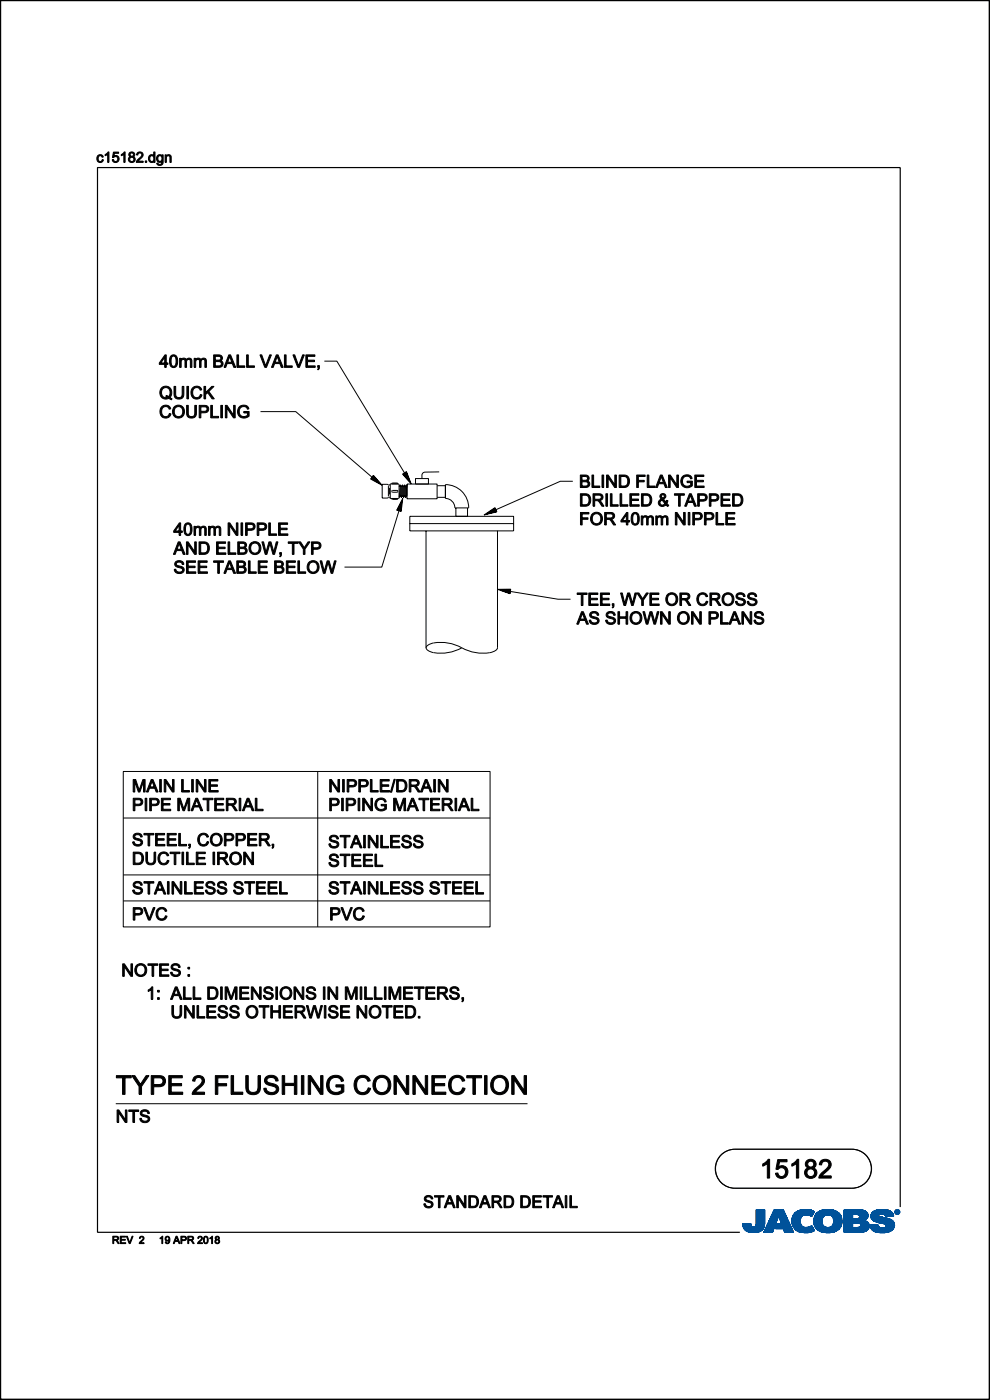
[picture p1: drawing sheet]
<svg xmlns="http://www.w3.org/2000/svg" width="210mm" height="297mm" viewBox="0 0 210 297" stroke-linecap="round" stroke-linejoin="round" font-family="sans-serif">
<path d="M191 256.1v-220.6h-170.3v225.9h136.2M.1 296.6v.3h209.7v-296.8h-209.7v296.8" fill="none" stroke="#000" stroke-width=".25"/>
<g fill="none" stroke="#000" stroke-width=".21">
<path d="M.1 .1h209.8v296.7h-209.8zM68.8 76.6h2.7l14.7 24.3-.2-.2 .1-.1 .3 .7-.6-.7 .4-.2 .5 1.3-1-1.1 .5-.4 .7 2-1.4-1.6 .7-.5 1 2.6-1.8-2.1 .8-.5M55.3 87.3h7.4l17.1 14.6-.8-.4 .3-.3 .9 1-1.3-.7 .3-.5 1.4 1.6-1.8-1 .4-.7 1.9 2.1-2.5-1.4 .6-.7M82.4 103.1v2.2M82.6 103.5v1.4M82.8 102.7l-.3 .2-.4-.2h-1v3h1l.4-.2 .3 .2M82.8 102.7h1.7l.2 .2-.1 2.8h-1.8M82.8 102.7v3M83.1 105.8h1.3l-.2 .1h-.9zM83.1 102.5h1.1l.2 .2h-1.3zM83.1 104.1l1.1-.1 .2 .2-.2 .2h-.9zM84.2 108.2l.9 .3 .3-2.8-1.2 2.5 .8 .2 .2-2.1-.9 1.9h.6l.2-1.4-.6 1.2 .4 .1 .1-.8-.4 .7h.2v-.3l-3.8 12.6h-7.9"/>
<path d="M84.9 102.9l-.2 2.6 .3-.4M84.9 102.9l-.2 .4M84.9 102.9l.2 .4M85 105.1l.1 .4M85.1 103.3l-.1 1.8M85.4 102.9l-.3 2.6M85.4 102.9l-.3 .4M85.4 102.9l.2 .4M85.4 105.1l.2 .4M85.4 105.1l-.3 .4M85.6 103.3l-.2 1.8M85.8 102.9l-.2 2.6"/>
<path d="M85.8 102.9l-.2 .4M85.8 102.9l.2 .4M85.9 105.1l.2 .4M85.9 105.1l-.3 .4M86 103.3l-.1 1.8M86.3 102.9v2.2l-.2 .4M86.3 102.9l-.2 2.6M86.3 102.9l-.3 .4M86.3 102.7h6.4v3.1h-6.4zM86.9 109.6h22v3h-22zM86.9 111.1h22M88.1 101.5h2.8v1.2h-2.8z"/>
<path d="M90.4 112.6v24.8M92.7 105.5h1.8M92.7 103h1.8M93.2 100.1l-3 .1a.67 .67 0 0 0-.7 .6v.7M94.5 102.8a4.9 4.9 0 0 1 4.9 4.9h-2.9a2.01 2.01 0 0 0-2-2zM96.7 107.8v1.7M99.2 107.8v1.7M105.5 112.6v24.8a1.59 1.59 0 0 1-1.6 1.1M121.5 102.1h-2.6l-14.4 6.3 .3-.2 .1 .2-.8 .2 .8-.5 .2 .4-1.4 .3 1.2-.8 .4 .5-2.1 .5 1.8-1.1 .4 .7-2.7 .7 2.3-1.6 .4 .9M90.7 137a7.8 7.8 0 0 1 7.2 .4 8.5 8.5 0 0 1-6.9 .7 .7 .7 0 0 1-.5-.9zM98 137.4a9.2 9.2 0 0 0 5.9 1.1M108.2 125.9l.1-.9h-2.8l2.7 .9v-.8h-2.1l2 .7v-.6h-1.5l1.3 .5 .1-.4h-.9l.8 .2-.1-.2-.2 .1 10.8 1.7h2.6"/>
<path d="M26.1 163.7h77.9v32.9h-77.9zM26.1 173.5h77.9M67.4 163.7v32.9M26.1 191.1h77.9M26.1 185.6h77.9M24.6 234.1h87.3M152.9 245l1.4-.9 1.6-.3h24.8a4.1 4.1 0 0 1 4.2 4.1 4.1 4.1 0 0 1-4.2 4.2h-24.8a4.1 4.1 0 0 1-3.9-2.6 4.1 4.1 0 0 1 .9-4.5zM155.9 243.8a4.1 4.1 0 0 0-4.1 4.1 4.1 4.1 0 0 0 4.1 4.2M180.7 243.8a4.1 4.1 0 0 1 4.1 4.1 4.1 4.1 0 0 1-4.1 4.2"/>
</g>
<g fill="#000" stroke="#000" stroke-width=".21">
<path d="M20.7 33a.68 .68 0 0 1 1.2 .3l-.3 .1a.48 .48 0 0 0-.6-.3 .48 .48 0 0 0-.2 .7 .42 .42 0 0 0 .4 .5 .42 .42 0 0 0 .5-.4h.2a.76 .76 0 0 1-1.1 .5 .76 .76 0 0 1-.2-1.2z" fill-rule="evenodd"/>
<path d="M22.3 32.8l.8-.6v2.2h-.3v-1.7l-.5 .3z" fill-rule="evenodd"/>
<path d="M24.1 32.3h1.1v.2h-.9l-.1 .6a.73 .73 0 0 1 1 .4 .73 .73 0 0 1-.5 1 .73 .73 0 0 1-.9-.6l.3-.1a.48 .48 0 0 0 .6 .3 .48 .48 0 0 0 .3-.7 .48 .48 0 0 0-.7-.1l-.4 .1z" fill-rule="evenodd"/>
<path d="M25.7 32.8l.8-.6v2.2h-.2v-1.7l-.6 .3z" fill-rule="evenodd"/>
<path d="M27.5 32.4l-.2 .5 .4 .3a.66 .66 0 0 0-.2 1 .66 .66 0 0 0 1 0 .66 .66 0 0 0-.2-1 .59 .59 0 0 0 .1-.9 .59 .59 0 0 0-.9 .1zM27.6 32.8a.36 .36 0 0 1 .7 0 .36 .36 0 0 1-.7 0zM27.5 33.8a.45 .45 0 0 1 .9 0 .45 .45 0 0 1-.9 0z" fill-rule="evenodd"/>
<path d="M29.2 32.4a.72 .72 0 0 1 1.1 .2 .72 .72 0 0 1-.4 1l-.6 .6h1.1v.2h-1.5l.3-.5a1.2 1.2 0 0 0 .8-1.3l-.5-.1-.3 .4h-.2z" fill-rule="evenodd"/>
<path d="M30.8 34.1h.3v.3h-.3z" fill-rule="evenodd"/>
<path d="M31.7 33a.77 .77 0 0 0-.1 1.1 .77 .77 0 0 0 1 .1v.2h.3v-2.2h-.3v.8l-.4-.2zM31.9 33.2a.57 .57 0 0 1 .8 .3 .57 .57 0 0 1-.3 .7 .6 .6 0 0 1-.6-.3 .6 .6 0 0 1 .1-.7z" fill-rule="evenodd"/>
<path d="M33.4 33a.76 .76 0 0 0-.1 1.1 .76 .76 0 0 0 1 .1 .45 .45 0 0 1-.2 .6 .45 .45 0 0 1-.6-.2h-.2a.7 .7 0 0 0 .8 .5 .7 .7 0 0 0 .5-.9v-1.4h-.2v.2l-.3-.2h-.4zM33.6 33.2a.51 .51 0 0 1 .8 .4 .51 .51 0 0 1-.8 .5l-.1-.5z" fill-rule="evenodd"/>
<path d="M35 32.8h.3v.3a.57 .57 0 0 1 .7-.3 .57 .57 0 0 1 .3 .7v.9h-.3v-.9a.4 .4 0 0 0-.4-.5 .4 .4 0 0 0-.3 .6v.8h-.3z" fill-rule="evenodd"/>
<path d="M35 75.3l-1.2 1.7v.3h1.1v.6h.4v-.6h.3v-.3h-.3v-1.7zM34.9 75.8v1.2h-.8z" fill-rule="evenodd"/>
<path d="M36.3 75.4a1.99 1.99 0 0 0 .1 2.5 .95 .95 0 0 0 1.1-.2 .95 .95 0 0 0 .2-1.1 .95 .95 0 0 0-.3-1.1 .95 .95 0 0 0-1.1-.1zM36.5 75.7l.5-.1a1.64 1.64 0 0 1 0 2.1h-.3a1.69 1.69 0 0 1-.2-2z" fill-rule="evenodd"/>
<path d="M38.1 76h.3v.3a.65 .65 0 0 1 1.1 0 .62 .62 0 0 1 .7-.3 .62 .62 0 0 1 .5 .6v1.3h-.3v-1.2a.43 .43 0 0 0-.5-.5 .43 .43 0 0 0-.3 .6v1.1h-.4v-1.2a.44 .44 0 0 0-.5-.4 .44 .44 0 0 0-.3 .6v1h-.3z" fill-rule="evenodd"/>
<path d="M41.2 76h.3v.3a.65 .65 0 0 1 1.1 0 .62 .62 0 0 1 .7-.3 .62 .62 0 0 1 .5 .6v1.3h-.3v-1.2a.43 .43 0 0 0-.5-.5 .43 .43 0 0 0-.4 .6v1.1h-.3v-1.2a.44 .44 0 0 0-.5-.4 .44 .44 0 0 0-.3 .6v1h-.3z" fill-rule="evenodd"/>
<path d="M45.3 75.3v2.6h1a.75 .75 0 0 0 1-.4 .75 .75 0 0 0-.5-1 .67 .67 0 0 0 .3-.8 .67 .67 0 0 0-.8-.4zM45.7 75.6h.5a.44 .44 0 0 1 .6 .1 .44 .44 0 0 1-.1 .6l-1 .1zM45.7 76.7h.6a.49 .49 0 0 1 .7 .4 .49 .49 0 0 1-.7 .5h-.6z" fill-rule="evenodd"/>
<path d="M48.5 75.3l-1 2.6h.4l.3-.8h1.1l.3 .8h.4l-1.1-2.6zM48.7 75.6l.5 1.2h-.9z" fill-rule="evenodd"/>
<path d="M50.3 75.3h.3v2.3h1.3v.3h-1.6z" fill-rule="evenodd"/>
<path d="M52.3 75.3h.4v2.3h1.3v.3h-1.7z" fill-rule="evenodd"/>
<path d="M55.1 75.3h.4l.8 2.3 .9-2.3h.4l-1.1 2.6h-.3z" fill-rule="evenodd"/>
<path d="M58.6 75.3l-1 2.6h.4l.3-.8h1.1l.3 .8h.4l-1.1-2.6zM58.8 75.6l.5 1.2h-.9z" fill-rule="evenodd"/>
<path d="M60.3 75.3h.4v2.3h1.3v.3h-1.7z" fill-rule="evenodd"/>
<path d="M62.1 75.3h.4l.8 2.3 .9-2.3h.4l-1.1 2.6h-.3z" fill-rule="evenodd"/>
<path d="M64.9 75.3h1.9v.3h-1.6v.8h1.5v.3h-1.5v.9h1.7v.3h-2z" fill-rule="evenodd"/>
<path d="M67.4 77.6h.4l-.1 .5-.2 .4-.1-.2 .2-.4h-.2z" fill-rule="evenodd"/>
<path d="M34.4 86.2a1.15 1.15 0 0 1 1.8 .5l-.3 .1a.87 .87 0 0 0-1.2-.5 .87 .87 0 0 0-.4 1.2 .82 .82 0 0 0 .7 .9 .82 .82 0 0 0 .9-.7l.4 .1a1.22 1.22 0 0 1-1.6 .8 1.22 1.22 0 0 1-.8-1.6z" fill-rule="evenodd"/>
<path d="M34.3 82.2a1.37 1.37 0 0 0-.2 1.8 1.37 1.37 0 0 0 1.7 .5l.6 .3 .1-.2-.5-.3a1.36 1.36 0 0 0 .2-1.8 1.36 1.36 0 0 0-1.9-.3zM34.5 82.5a1.01 1.01 0 0 1 1.4 .1 1.01 1.01 0 0 1 0 1.3l-.1 .2-.5-.2-.1 .2 .3 .2a1.03 1.03 0 0 1-1.1-.4 1.03 1.03 0 0 1 0-1.2z" fill-rule="evenodd"/>
<path d="M37 86.3a1.34 1.34 0 0 0 0 2 1.34 1.34 0 0 0 2-.3 1.33 1.33 0 0 0-.3-1.7 1.33 1.33 0 0 0-1.7 0zM37.2 86.5a.99 .99 0 0 1 1.6 .8 .99 .99 0 0 1-1.6 .8l-.2-.7z" fill-rule="evenodd"/>
<path d="M36.9 82h.4v1.5a.71 .71 0 0 0 .7 .9 .71 .71 0 0 0 .6-.9v-1.5h.4v1.5a1.05 1.05 0 0 1-1 1.2 1.05 1.05 0 0 1-1.1-1.2z" fill-rule="evenodd"/>
<path d="M39.6 82h.4v2.6h-.4z" fill-rule="evenodd"/>
<path d="M39.6 86h.3v1.5a.71 .71 0 0 0 .7 .9 .71 .71 0 0 0 .7-.9v-1.5h.4v1.5a1.05 1.05 0 0 1-1.1 1.2 1.05 1.05 0 0 1-1-1.2z" fill-rule="evenodd"/>
<path d="M42.3 86v2.6h.3v-1h.7a.81 .81 0 0 0 1-.8 .81 .81 0 0 0-1-.8zM42.6 86.3h.7a.49 .49 0 0 1 .6 .5 .49 .49 0 0 1-.6 .5h-.7z" fill-rule="evenodd"/>
<path d="M40.9 82.2a1.15 1.15 0 0 1 1.9 .5l-.3 .1a.87 .87 0 0 0-1.2-.5 .87 .87 0 0 0-.4 1.2 .82 .82 0 0 0 .7 .9 .82 .82 0 0 0 .9-.7l.3 .1a1.22 1.22 0 0 1-1.5 .8 1.22 1.22 0 0 1-.8-1.6z" fill-rule="evenodd"/>
<path d="M43.3 82h.3v1.3l1.3-1.3h.5l-1.1 1 1.2 1.6h-.5l-1-1.3-.4 .4v.9h-.3z" fill-rule="evenodd"/>
<path d="M44.7 86h.4v2.3h1.3v.3h-1.7z" fill-rule="evenodd"/>
<path d="M46.8 86h.4v2.6h-.4z" fill-rule="evenodd"/>
<path d="M47.8 86h.4l1.4 2.1v-2.1h.3v2.6h-.4l-1.4-2v2h-.3z" fill-rule="evenodd"/>
<path d="M50.8 86.2a1.21 1.21 0 0 1 2 .5l-.3 .1a.95 .95 0 0 0-1.3-.4 .95 .95 0 0 0-.4 1.3 1.05 1.05 0 0 0 1.7 .4v-.5h-.8v-.3h1.1v1a1.43 1.43 0 0 1-2 0 1.43 1.43 0 0 1 0-2.1z" fill-rule="evenodd"/>
<path d="M37.8 115l-1 2.6h.4l.3-.8h1.1l.3 .8h.4l-1.1-2.6zM38 115.2l.5 1.3h-.9z" fill-rule="evenodd"/>
<path d="M38 110.9l-1.2 1.7v.3h1.2v.7h.3v-.7h.4v-.3h-.4v-1.7zM38 111.4v1.2h-.8z" fill-rule="evenodd"/>
<path d="M39.4 111.1a1.99 1.99 0 0 0 0 2.4 .88 .88 0 0 0 1-.1 .88 .88 0 0 0 .3-.8 1.17 1.17 0 0 0-1-1.7zM39.5 111.4l.5-.2a1.64 1.64 0 0 1 0 2.1h-.3a1.69 1.69 0 0 1-.2-1.9z" fill-rule="evenodd"/>
<path d="M39.5 115h.4l1.4 2v-2h.3v2.6h-.3l-1.4-2.1v2.1h-.4z" fill-rule="evenodd"/>
<path d="M41.2 111.7h.2v.2a.65 .65 0 0 1 1.2 .1 .62 .62 0 0 1 .7-.4 .62 .62 0 0 1 .5 .7v1.3h-.4v-1.2a.43 .43 0 0 0-.4-.5 .43 .43 0 0 0-.4 .6v1.1h-.3v-1.3a.44 .44 0 0 0-.6-.4 .44 .44 0 0 0-.2 .7v1h-.3z" fill-rule="evenodd"/>
<path d="M42.2 115v2.6h1a1.33 1.33 0 0 0 1.2-1.3 1.33 1.33 0 0 0-1.3-1.3zM42.6 115.3h.5a1.02 1.02 0 0 1 1 1 1.02 1.02 0 0 1-1 1h-.5z" fill-rule="evenodd"/>
<path d="M44.2 111.7h.3v.2a.65 .65 0 0 1 1.2 .1 .62 .62 0 0 1 .7-.4 .62 .62 0 0 1 .4 .7v1.3h-.3v-1.2a.43 .43 0 0 0-.5-.5 .43 .43 0 0 0-.3 .6v1.1h-.3v-1.3a.44 .44 0 0 0-.6-.4 .44 .44 0 0 0-.2 .7v1h-.4z" fill-rule="evenodd"/>
<path d="M45.9 115h1.9v.3h-1.5v.8h1.4v.3h-1.4v.9h1.6v.3h-2z" fill-rule="evenodd"/>
<path d="M48.4 115h.3v2.3h1.3v.3h-1.6z" fill-rule="evenodd"/>
<path d="M48.4 110.9h.3l1.4 2.1v-2.1h.4v2.7h-.4l-1.4-2.1v2.1h-.3z" fill-rule="evenodd"/>
<path d="M50.4 115v2.6h1a.75 .75 0 0 0 1-.5 .75 .75 0 0 0-.5-.9 .67 .67 0 0 0 .3-.9 .67 .67 0 0 0-.8-.3zM50.8 115.3h.5a.44 .44 0 0 1 .6 .1 .44 .44 0 0 1-.1 .6l-1 .1zM50.8 116.4h.6a.49 .49 0 0 1 .7 .4 .49 .49 0 0 1-.7 .5h-.6z" fill-rule="evenodd"/>
<path d="M51.1 110.9h.4v2.7h-.4z" fill-rule="evenodd"/>
<path d="M52.1 110.9v2.7h.3v-1.1h.7a.81 .81 0 0 0 1-.8 .81 .81 0 0 0-1-.8zM52.4 111.2h.7a.49 .49 0 0 1 .7 .5 .49 .49 0 0 1-.7 .5h-.7z" fill-rule="evenodd"/>
<path d="M53.2 115.3a1.34 1.34 0 0 0 0 2 1.34 1.34 0 0 0 2-.3 1.33 1.33 0 0 0-.3-1.8 1.33 1.33 0 0 0-1.7 .1zM53.4 115.5a.99 .99 0 0 1 1.6 .8 .99 .99 0 0 1-1.6 .8l-.2-.8z" fill-rule="evenodd"/>
<path d="M54.6 110.9v2.7h.3v-1.1h.7a.81 .81 0 0 0 1-.8 .81 .81 0 0 0-1-.8zM54.9 111.2h.7a.49 .49 0 0 1 .6 .5 .49 .49 0 0 1-.6 .5h-.7z" fill-rule="evenodd"/>
<path d="M55.6 115h.3l.5 2.2 .7-2.2h.4l.6 2.2 .5-2.2h.4l-.8 2.6h-.3l-.6-2.3-.7 2.3h-.3z" fill-rule="evenodd"/>
<path d="M57 110.9h.4v2.4h1.3v.3h-1.7z" fill-rule="evenodd"/>
<path d="M59.1 110.9h1.9v.3h-1.6v.8h1.5v.4h-1.5v.9h1.7v.3h-2z" fill-rule="evenodd"/>
<path d="M59.3 117.2h.4v.6l-.3 .3-.1-.1 .2-.4h-.2z" fill-rule="evenodd"/>
<path d="M61.1 115h2.1v.3h-.8v2.3h-.4v-2.3h-.9z" fill-rule="evenodd"/>
<path d="M63.3 115h.5l.7 1.2 .8-1.2h.5l-1.1 1.5v1.1h-.4v-1.1z" fill-rule="evenodd"/>
<path d="M66.1 115v2.6h.3v-1.1h.7a.81 .81 0 0 0 1-.8 .81 .81 0 0 0-1-.7zM66.4 115.3h.7a.49 .49 0 0 1 .6 .4 .49 .49 0 0 1-.6 .5h-.7z" fill-rule="evenodd"/>
<path d="M123.1 100.8v2.6h1a.75 .75 0 0 0 .9-.4 .75 .75 0 0 0-.4-1 .67 .67 0 0 0 .3-.8 .67 .67 0 0 0-.8-.4zM123.5 101.1h.5a.44 .44 0 0 1 .5 .1 .44 .44 0 0 1 0 .6l-1 .1zM123.5 102.2h.6a.49 .49 0 0 1 .6 .4 .49 .49 0 0 1-.6 .5h-.6z" fill-rule="evenodd"/>
<path d="M123.1 104.7v2.7h1a1.33 1.33 0 0 0 1.2-1.3 1.33 1.33 0 0 0-1.3-1.4zM123.5 105.1h.5a1.02 1.02 0 0 1 .9 1 1.02 1.02 0 0 1-.9 1h-.5z" fill-rule="evenodd"/>
<path d="M123.1 108.7h1.8v.3h-1.4v.9h1.2v.3h-1.2v1.2h-.4z" fill-rule="evenodd"/>
<path d="M125.6 109a1.34 1.34 0 0 0 0 2.1 1.34 1.34 0 0 0 2-.3 1.33 1.33 0 0 0-.2-1.8 1.33 1.33 0 0 0-1.8 0zM125.9 109.2a.99 .99 0 0 1 1.6 .8 .99 .99 0 0 1-1.6 .8l-.3-.7z" fill-rule="evenodd"/>
<path d="M125.6 100.8h.3v2.3h1.3v.3h-1.6z" fill-rule="evenodd"/>
<path d="M125.8 104.7v2.7h.3v-1.2h.4a.81 .81 0 0 1 .8 .6l.4 .6h.4l-.9-1.2a.74 .74 0 0 0 .7-.8 .74 .74 0 0 0-.9-.7zM126.1 105h.9a.46 .46 0 0 1 .5 .5 .46 .46 0 0 1-.6 .4h-.8z" fill-rule="evenodd"/>
<path d="M127.7 100.8h.4v2.6h-.4z" fill-rule="evenodd"/>
<path d="M128.3 108.7v2.7h.3v-1.2h.4a.81 .81 0 0 1 .8 .6l.4 .6h.4l-1-1.2a.74 .74 0 0 0 .8-.9 .74 .74 0 0 0-1-.6zM128.6 109h.8a.46 .46 0 0 1 .6 .5 .46 .46 0 0 1-.6 .4h-.8z" fill-rule="evenodd"/>
<path d="M128.5 104.7h.4v2.7h-.4z" fill-rule="evenodd"/>
<path d="M128.7 100.8h.3l1.4 2.1v-2.1h.4v2.6h-.4l-1.4-2.1v2.1h-.3z" fill-rule="evenodd"/>
<path d="M129.5 104.7h.3v2.4h1.3v.3h-1.6z" fill-rule="evenodd"/>
<path d="M131.3 100.8v2.6h1a1.33 1.33 0 0 0 1.2-1.3 1.33 1.33 0 0 0-1.2-1.3zM131.7 101.1h.5a1.02 1.02 0 0 1 1 1 1.02 1.02 0 0 1-.9 1h-.6z" fill-rule="evenodd"/>
<path d="M131.5 104.7h.4v2.4h1.3v.3h-1.7z" fill-rule="evenodd"/>
<path d="M132.9 108.7l-1.2 1.7v.3h1.2v.7h.3v-.7h.3v-.3h-.3v-1.7zM132.9 109.2v1.2h-.9z" fill-rule="evenodd"/>
<path d="M133.6 104.7h1.9v.4h-1.5v.8h1.4v.3h-1.4v.9h1.6v.3h-2z" fill-rule="evenodd"/>
<path d="M134.3 108.9a1.99 1.99 0 0 0 0 2.4 .95 .95 0 0 0 1.1-.2 .95 .95 0 0 0 .2-1 .95 .95 0 0 0-.2-1.1 .95 .95 0 0 0-1.1-.1zM134.4 109.2l.5-.2a1.64 1.64 0 0 1 0 2.1h-.3a1.69 1.69 0 0 1-.2-1.9z" fill-rule="evenodd"/>
<path d="M135.1 100.8h1.7v.3h-1.4v.8h1.3v.3h-1.3v1.2h-.3z" fill-rule="evenodd"/>
<path d="M136 109.4h.3v.3a.65 .65 0 0 1 1.1 0 .62 .62 0 0 1 .8-.3 .62 .62 0 0 1 .4 .6v1.4h-.3v-1.2a.43 .43 0 0 0-.5-.5 .43 .43 0 0 0-.3 .6v1.1h-.3v-1.3a.44 .44 0 0 0-.6-.4 .44 .44 0 0 0-.3 .7v1h-.3z" fill-rule="evenodd"/>
<path d="M136.1 104.7v2.7h.9a1.33 1.33 0 0 0 1.3-1.3 1.33 1.33 0 0 0-1.3-1.4zM136.4 105.1h.6a1.02 1.02 0 0 1 .9 1 1.02 1.02 0 0 1-.9 1h-.6z" fill-rule="evenodd"/>
<path d="M137.3 100.8h.3v2.3h1.3v.3h-1.6z" fill-rule="evenodd"/>
<path d="M140.1 100.8l-1 2.6h.3l.3-.8h1.1l.3 .8h.4l-1-2.6zM140.3 101.1l.4 1.2h-.9z" fill-rule="evenodd"/>
<path d="M139.1 109.4h.3v.3a.65 .65 0 0 1 1.1 0 .62 .62 0 0 1 .7-.3 .62 .62 0 0 1 .5 .6v1.4h-.3v-1.2a.43 .43 0 0 0-.5-.5 .43 .43 0 0 0-.3 .6v1.1h-.4v-1.3a.44 .44 0 0 0-.5-.4 .44 .44 0 0 0-.3 .7v1h-.3z" fill-rule="evenodd"/>
<path d="M140.2 104.9l-.2 .4 .3 .6a.84 .84 0 0 0-.5 1.3 .84 .84 0 0 0 1.4-.1l.4 .4 .3-.3-.4-.4 .2-.6-.4-.1-.1 .4-.5-.6a.62 .62 0 0 0 .5-.9 .62 .62 0 0 0-1-.1zM140.4 105.1a.32 .32 0 0 1 .5 0 .32 .32 0 0 1-.1 .5l-.2 .1-.2-.2zM140.2 106.3l.2-.2 .6 .7a.53 .53 0 0 1-.7 .3 .53 .53 0 0 1-.1-.8z" fill-rule="evenodd"/>
<path d="M141.8 100.8h.4l1.4 2.1v-2.1h.3v2.6h-.4l-1.3-2.1v2.1h-.4z" fill-rule="evenodd"/>
<path d="M143.3 108.7h.3l1.4 2.1v-2.1h.3v2.7h-.3l-1.4-2.1v2.1h-.3z" fill-rule="evenodd"/>
<path d="M143.1 104.7h2.1v.4h-.9v2.3h-.4v-2.3h-.8z" fill-rule="evenodd"/>
<path d="M146.3 104.7l-1.1 2.7h.4l.3-.8h1.1l.3 .8h.4l-1.1-2.7zM146.4 105l.5 1.3h-.9z" fill-rule="evenodd"/>
<path d="M144.8 101a1.21 1.21 0 0 1 2 .5l-.3 .1a.96 .96 0 0 0-1.3-.4 .96 .96 0 0 0-.4 1.3 1.05 1.05 0 0 0 1.7 .4v-.5h-.8v-.3h1.2v1a1.43 1.43 0 0 1-2.1 0 1.43 1.43 0 0 1 0-2.1z" fill-rule="evenodd"/>
<path d="M146 108.7h.3v2.7h-.3z" fill-rule="evenodd"/>
<path d="M147 108.7v2.7h.3v-1.1h.7a.81 .81 0 0 0 1-.8 .81 .81 0 0 0-1-.8zM147.3 109h.7a.49 .49 0 0 1 .6 .5 .49 .49 0 0 1-.6 .5h-.7z" fill-rule="evenodd"/>
<path d="M147.4 100.8h1.9v.3h-1.6v.8h1.5v.3h-1.5v.9h1.7v.3h-2z" fill-rule="evenodd"/>
<path d="M148 104.7v2.7h.3v-1.1h.7a.81 .81 0 0 0 1-.8 .81 .81 0 0 0-1-.8zM148.3 105.1h.7a.49 .49 0 0 1 .7 .4 .49 .49 0 0 1-.7 .5h-.7z" fill-rule="evenodd"/>
<path d="M149.4 108.7v2.7h.4v-1.1h.7a.81 .81 0 0 0 1-.8 .81 .81 0 0 0-1.1-.8zM149.8 109h.7a.49 .49 0 0 1 .6 .5 .49 .49 0 0 1-.6 .5h-.7z" fill-rule="evenodd"/>
<path d="M150.5 104.7v2.7h.3v-1.1h.7a.81 .81 0 0 0 1-.8 .81 .81 0 0 0-1-.8zM150.8 105.1h.7a.49 .49 0 0 1 .6 .4 .49 .49 0 0 1-.6 .5h-.7z" fill-rule="evenodd"/>
<path d="M151.9 108.7h.3v2.4h1.3v.3h-1.6z" fill-rule="evenodd"/>
<path d="M152.9 104.7h2v.4h-1.6v.8h1.5v.3h-1.5v.9h1.6v.3h-2z" fill-rule="evenodd"/>
<path d="M154 108.7h1.9v.3h-1.6v.8h1.5v.4h-1.5v.9h1.6v.3h-1.9z" fill-rule="evenodd"/>
<path d="M155.4 104.7v2.7h1a1.33 1.33 0 0 0 1.2-1.3 1.33 1.33 0 0 0-1.3-1.4zM155.7 105.1h.6a1.02 1.02 0 0 1 .9 1 1.02 1.02 0 0 1-.9 1h-.6z" fill-rule="evenodd"/>
<path d="M37.3 119.1a1.04 1.04 0 0 1 1.7 .6l-.3 .1a.63 .63 0 0 0-.7-.6 .63 .63 0 0 0-.6 .6l.4 .2a1.05 1.05 0 0 1 1.2 1.1 1.11 1.11 0 0 1-1.1 .6 1.11 1.11 0 0 1-.9-.9h.3a.72 .72 0 0 0 .7 .6 .72 .72 0 0 0 .7-.6l-.4-.3a.98 .98 0 0 1-1.1-1.2z" fill-rule="evenodd"/>
<path d="M39.6 119h1.9v.3h-1.6v.8h1.5v.3h-1.5v.9h1.6v.3h-1.9z" fill-rule="evenodd"/>
<path d="M42 119h1.9v.3h-1.5v.8h1.4v.3h-1.4v.9h1.6v.3h-2z" fill-rule="evenodd"/>
<path d="M45.3 119h2.1v.3h-.9v2.3h-.3v-2.3h-.9z" fill-rule="evenodd"/>
<path d="M48.5 119l-1 2.6h.4l.2-.8h1.2l.3 .8h.4l-1.1-2.6zM48.7 119.3l.4 1.2h-.9z" fill-rule="evenodd"/>
<path d="M50.2 119v2.6h1a.75 .75 0 0 0 1-.4 .75 .75 0 0 0-.5-1 .67 .67 0 0 0 .3-.8 .67 .67 0 0 0-.8-.4zM50.6 119.3h.5a.44 .44 0 0 1 .6 .1 .44 .44 0 0 1-.1 .6l-1 .1zM50.6 120.4h.6a.49 .49 0 0 1 .7 .4 .49 .49 0 0 1-.7 .5h-.6z" fill-rule="evenodd"/>
<path d="M52.7 119h.3v2.3h1.4v.3h-1.7z" fill-rule="evenodd"/>
<path d="M54.8 119h1.9v.3h-1.6v.8h1.5v.3h-1.5v.9h1.7v.3h-2z" fill-rule="evenodd"/>
<path d="M58.2 119v2.6h1.1a.75 .75 0 0 0 .9-.4 .75 .75 0 0 0-.5-1 .67 .67 0 0 0 .4-.8 .67 .67 0 0 0-.9-.4zM58.6 119.3h.5a.44 .44 0 0 1 .6 .1 .44 .44 0 0 1-.1 .6l-1 .1zM58.6 120.4h.6a.49 .49 0 0 1 .7 .4 .49 .49 0 0 1-.6 .5h-.7z" fill-rule="evenodd"/>
<path d="M60.7 119h2v.3h-1.6v.8h1.5v.3h-1.5v.9h1.6v.3h-2z" fill-rule="evenodd"/>
<path d="M63.2 119h.3v2.3h1.3v.3h-1.6z" fill-rule="evenodd"/>
<path d="M65.5 119.3a1.34 1.34 0 0 0 0 2 1.34 1.34 0 0 0 2-.3 1.33 1.33 0 0 0-.2-1.7 1.33 1.33 0 0 0-1.8 0zM65.8 119.5a.99 .99 0 0 1 1.6 .8 .99 .99 0 0 1-1.6 .8l-.3-.8z" fill-rule="evenodd"/>
<path d="M67.9 119h.4l.5 2.3 .6-2.3h.4l.6 2.3 .5-2.3h.4l-.7 2.6h-.4l-.6-2.3-.6 2.3h-.4z" fill-rule="evenodd"/>
<path d="M123.4 129.8l-1.1 2.6h.4l.3-.8h1.1l.3 .8h.4l-1.1-2.6zM123.5 130l.5 1.3h-.9z" fill-rule="evenodd"/>
<path d="M122.4 125.8h2.1v.3h-.8v2.3h-.4v-2.3h-.9z" fill-rule="evenodd"/>
<path d="M124.9 125.8h1.9v.3h-1.6v.8h1.5v.3h-1.5v.9h1.7v.3h-2z" fill-rule="evenodd"/>
<path d="M125.3 129.9a1.04 1.04 0 0 1 1.7 .6h-.3a.63 .63 0 0 0-.7-.5 .63 .63 0 0 0-.6 .6l.4 .2a1.05 1.05 0 0 1 1.3 1.1 1.11 1.11 0 0 1-1.2 .6 1.11 1.11 0 0 1-.9-.9l.3-.1a.72 .72 0 0 0 .7 .7 .72 .72 0 0 0 .7-.6l-.4-.3a.98 .98 0 0 1-1.1-1.2z" fill-rule="evenodd"/>
<path d="M127.4 125.8h1.9v.3h-1.6v.8h1.5v.3h-1.5v.9h1.6v.3h-1.9z" fill-rule="evenodd"/>
<path d="M128.8 129.9a1.04 1.04 0 0 1 1.7 .6h-.3a.63 .63 0 0 0-.7-.5 .63 .63 0 0 0-.6 .6l.4 .2a1.05 1.05 0 0 1 1.3 1.1 1.11 1.11 0 0 1-1.2 .6 1.11 1.11 0 0 1-.9-.9l.3-.1a.72 .72 0 0 0 .7 .7 .72 .72 0 0 0 .7-.6l-.4-.3a.98 .98 0 0 1-1.1-1.2z" fill-rule="evenodd"/>
<path d="M129.9 128.1h.3v.5l-.3 .4-.1-.2 .3-.4h-.2z" fill-rule="evenodd"/>
<path d="M131.1 129.8h.3v1.1h1.4v-1.1h.3v2.6h-.3v-1.2h-1.4v1.2h-.3z" fill-rule="evenodd"/>
<path d="M131.6 125.8h.4l.5 2.3 .6-2.3h.5l.5 2.3 .6-2.3h.3l-.7 2.6h-.3l-.7-2.3-.6 2.3h-.4z" fill-rule="evenodd"/>
<path d="M134 130.1a1.34 1.34 0 0 0 0 2 1.34 1.34 0 0 0 2-.3 1.33 1.33 0 0 0-.2-1.7 1.33 1.33 0 0 0-1.8 0zM134.3 130.3a.99 .99 0 0 1 1.5 .8 .99 .99 0 0 1-1.6 .8l-.2-.8z" fill-rule="evenodd"/>
<path d="M135.1 125.8h.4l.8 1.2 .8-1.2h.4l-1 1.5v1.1h-.4v-1.1z" fill-rule="evenodd"/>
<path d="M136.4 129.8h.3l.5 2.2 .7-2.2h.4l.6 2.2 .5-2.2h.4l-.7 2.6h-.4l-.6-2.3-.7 2.3h-.3z" fill-rule="evenodd"/>
<path d="M137.8 125.8h2v.3h-1.6v.8h1.5v.3h-1.5v.9h1.6v.3h-2z" fill-rule="evenodd"/>
<path d="M140.1 129.8h.4l1.4 2v-2h.3v2.6h-.4l-1.4-2.1v2.1h-.3z" fill-rule="evenodd"/>
<path d="M141.6 126.1a1.34 1.34 0 0 0 0 2 1.34 1.34 0 0 0 2-.3 1.33 1.33 0 0 0-.2-1.7 1.33 1.33 0 0 0-1.8 0zM141.9 126.3a.99 .99 0 0 1 1.5 .8 .99 .99 0 0 1-1.6 .8l-.2-.7z" fill-rule="evenodd"/>
<path d="M144.1 130.1a1.34 1.34 0 0 0 0 2 1.34 1.34 0 0 0 2-.3 1.33 1.33 0 0 0-.3-1.7 1.33 1.33 0 0 0-1.7 0zM144.3 130.3a.99 .99 0 0 1 1.6 .8 .99 .99 0 0 1-1.6 .8l-.2-.8z" fill-rule="evenodd"/>
<path d="M144.2 125.8v2.6h.4v-1.1h.4a.81 .81 0 0 1 .8 .6l.3 .5h.5l-1-1.2a.74 .74 0 0 0 .7-.8 .74 .74 0 0 0-.9-.6zM144.6 126.1h.8a.46 .46 0 0 1 .6 .5 .46 .46 0 0 1-.7 .4h-.7z" fill-rule="evenodd"/>
<path d="M146.7 129.8h.3l1.4 2v-2h.4v2.6h-.4l-1.4-2.1v2.1h-.3z" fill-rule="evenodd"/>
<path d="M148.2 126a1.15 1.15 0 0 1 1.9 .5l-.3 .1a.87 .87 0 0 0-1.2-.5 .87 .87 0 0 0-.4 1.2 .82 .82 0 0 0 .7 .9 .82 .82 0 0 0 .9-.7l.4 .1a1.22 1.22 0 0 1-1.6 .8 1.22 1.22 0 0 1-.8-1.6z" fill-rule="evenodd"/>
<path d="M150.4 129.8v2.6h.3v-1.1h.7a.81 .81 0 0 0 1-.8 .81 .81 0 0 0-1-.7zM150.7 130.1h.7a.49 .49 0 0 1 .6 .5 .49 .49 0 0 1-.6 .4h-.7z" fill-rule="evenodd"/>
<path d="M150.6 125.8v2.6h.3v-1.1h.4a.81 .81 0 0 1 .8 .6l.4 .5h.4l-.9-1.2a.74 .74 0 0 0 .7-.8 .74 .74 0 0 0-.9-.6zM150.9 126.1h.9a.46 .46 0 0 1 .5 .5 .46 .46 0 0 1-.6 .4h-.8z" fill-rule="evenodd"/>
<path d="M152.8 129.8h.4v2.3h1.3v.3h-1.7z" fill-rule="evenodd"/>
<path d="M153.5 126.1a1.34 1.34 0 0 0 0 2 1.34 1.34 0 0 0 2-.3 1.33 1.33 0 0 0-.2-1.7 1.33 1.33 0 0 0-1.8 0zM153.8 126.3a.99 .99 0 0 1 1.6 .8 .99 .99 0 0 1-1.6 .8l-.3-.7z" fill-rule="evenodd"/>
<path d="M155.6 129.8l-1 2.6h.4l.3-.8h1.1l.3 .8h.4l-1.1-2.6zM155.8 130l.5 1.3h-.9z" fill-rule="evenodd"/>
<path d="M156.4 126a1.04 1.04 0 0 1 1.6 .5l-.3 .1a.63 .63 0 0 0-.6-.5 .63 .63 0 0 0-.6 .5l.3 .2a1.05 1.05 0 0 1 1.3 1.1 1.11 1.11 0 0 1-1.2 .6 1.11 1.11 0 0 1-.9-.9h.3a.72 .72 0 0 0 .7 .6 .72 .72 0 0 0 .8-.6l-.4-.3a.98 .98 0 0 1-1.2-1.2z" fill-rule="evenodd"/>
<path d="M157.4 129.8h.3l1.4 2v-2h.4v2.6h-.4l-1.4-2.1v2.1h-.3z" fill-rule="evenodd"/>
<path d="M158.8 126a1.04 1.04 0 0 1 1.7 .5l-.3 .1a.63 .63 0 0 0-.6-.5 .63 .63 0 0 0-.7 .5l.4 .2a1.05 1.05 0 0 1 1.3 1.1 1.11 1.11 0 0 1-1.2 .6 1.11 1.11 0 0 1-.9-.9h.3a.72 .72 0 0 0 .7 .6 .72 .72 0 0 0 .7-.6l-.4-.3a.98 .98 0 0 1-1.1-1.2z" fill-rule="evenodd"/>
<path d="M160.3 129.9a1.04 1.04 0 0 1 1.7 .6h-.4a.63 .63 0 0 0-.6-.5 .63 .63 0 0 0-.6 .6l.3 .2a1.05 1.05 0 0 1 1.3 1.1 1.11 1.11 0 0 1-1.1 .6 1.11 1.11 0 0 1-1-.9l.4-.1a.72 .72 0 0 0 .7 .7 .72 .72 0 0 0 .7-.6l-.4-.3a.98 .98 0 0 1-1.2-1.2z" fill-rule="evenodd"/>
<path d="M28.5 177a1.04 1.04 0 0 1 1.7 .5l-.4 .1a.63 .63 0 0 0-.6-.5 .63 .63 0 0 0-.6 .5l.4 .2a1.05 1.05 0 0 1 1.2 1.1 1.11 1.11 0 0 1-1.1 .6 1.11 1.11 0 0 1-1-.9h.4a.72 .72 0 0 0 .7 .6 .72 .72 0 0 0 .7-.6l-.4-.3a.98 .98 0 0 1-1.1-1.2z" fill-rule="evenodd"/>
<path d="M28.3 165.4h.5l.7 2.2 .8-2.2h.5v2.6h-.4v-2.2l-.7 2.2h-.3l-.8-2.2v2.2h-.3z" fill-rule="evenodd"/>
<path d="M28.3 169.3v2.7h.3v-1.1h.7a.81 .81 0 0 0 1-.8 .81 .81 0 0 0-1-.8zM28.6 169.7h.7a.49 .49 0 0 1 .6 .4 .49 .49 0 0 1-.6 .5h-.7z" fill-rule="evenodd"/>
<path d="M30.8 169.3h.3v2.7h-.3z" fill-rule="evenodd"/>
<path d="M32.1 165.4l-1 2.6h.3l.3-.8h1.1l.3 .8h.4l-1-2.6zM32.3 165.7l.4 1.2h-.9z" fill-rule="evenodd"/>
<path d="M30.5 176.8h2.1v.3h-.8v2.4h-.4v-2.4h-.9z" fill-rule="evenodd"/>
<path d="M31.8 169.3v2.7h.3v-1.1h.7a.81 .81 0 0 0 1-.8 .81 .81 0 0 0-1-.8zM32.1 169.7h.7a.49 .49 0 0 1 .6 .4 .49 .49 0 0 1-.6 .5h-.7z" fill-rule="evenodd"/>
<path d="M33 176.8h1.9v.3h-1.6v.8h1.5v.3h-1.5v.9h1.7v.4h-2z" fill-rule="evenodd"/>
<path d="M33.9 165.4h.3v2.6h-.3z" fill-rule="evenodd"/>
<path d="M34.2 169.3h2v.4h-1.6v.8h1.5v.3h-1.5v.9h1.6v.3h-2z" fill-rule="evenodd"/>
<path d="M34.8 165.4h.4l1.4 2.1v-2.1h.3v2.6h-.3l-1.4-2.1v2.1h-.4z" fill-rule="evenodd"/>
<path d="M35.5 176.8h1.9v.3h-1.6v.8h1.5v.3h-1.5v.9h1.6v.4h-1.9z" fill-rule="evenodd"/>
<path d="M37.7 169.3h.5l.8 2.3 .8-2.3h.4v2.7h-.3v-2.2l-.8 2.2h-.3l-.8-2.3v2.3h-.3z" fill-rule="evenodd"/>
<path d="M37.9 176.8h.4v2.3h1.3v.4h-1.7z" fill-rule="evenodd"/>
<path d="M38.5 165.4h.4v2.3h1.3v.3h-1.7z" fill-rule="evenodd"/>
<path d="M40 179.1h.4v.5l-.3 .4-.1-.2 .2-.3h-.2z" fill-rule="evenodd"/>
<path d="M41.5 169.3l-1 2.7h.4l.3-.8h1.1l.3 .8h.4l-1.1-2.7zM41.7 169.6l.5 1.3h-.9z" fill-rule="evenodd"/>
<path d="M40.7 165.4h.3v2.6h-.3z" fill-rule="evenodd"/>
<path d="M41.6 165.4h.4l1.4 2.1v-2.1h.3v2.6h-.4l-1.3-2.1v2.1h-.4z" fill-rule="evenodd"/>
<path d="M42.4 177a1.15 1.15 0 0 1 1.8 .5l-.3 .1a.87 .87 0 0 0-1.2-.4 .87 .87 0 0 0-.4 1.1 .82 .82 0 0 0 .7 .9 .82 .82 0 0 0 .9-.7l.4 .1a1.22 1.22 0 0 1-1.6 .8 1.22 1.22 0 0 1-.7-1.6z" fill-rule="evenodd"/>
<path d="M43.1 169.3h2.1v.4h-.9v2.3h-.4v-2.3h-.8z" fill-rule="evenodd"/>
<path d="M44.3 165.4h1.9v.3h-1.5v.8h1.4v.3h-1.4v.9h1.6v.3h-2z" fill-rule="evenodd"/>
<path d="M45 177.1a1.34 1.34 0 0 0 0 2 1.34 1.34 0 0 0 2-.2 1.33 1.33 0 0 0-.3-1.8 1.33 1.33 0 0 0-1.7 0zM45.2 177.3a.99 .99 0 0 1 1.6 .8 .99 .99 0 0 1-1.6 .8l-.2-.7z" fill-rule="evenodd"/>
<path d="M45.5 169.3h2v.4h-1.6v.8h1.5v.3h-1.5v.9h1.6v.3h-2z" fill-rule="evenodd"/>
<path d="M47.6 176.8v2.7h.3v-1.1h.7a.81 .81 0 0 0 1-.8 .81 .81 0 0 0-1-.8zM47.9 177.1h.7a.49 .49 0 0 1 .7 .5 .49 .49 0 0 1-.7 .5h-.7z" fill-rule="evenodd"/>
<path d="M48 169.3v2.7h.4v-1.2h.4a.81 .81 0 0 1 .7 .6l.4 .6h.4l-.9-1.2a.74 .74 0 0 0 .7-.8 .74 .74 0 0 0-.9-.7zM48.4 169.6h.8a.46 .46 0 0 1 .6 .5 .46 .46 0 0 1-.7 .4h-.7z" fill-rule="evenodd"/>
<path d="M50.1 176.8v2.7h.3v-1.1h.7a.81 .81 0 0 0 1-.8 .81 .81 0 0 0-1-.8zM50.4 177.1h.7a.49 .49 0 0 1 .6 .5 .49 .49 0 0 1-.6 .5h-.7z" fill-rule="evenodd"/>
<path d="M50.7 169.3h.4v2.7h-.4z" fill-rule="evenodd"/>
<path d="M52.4 169.3l-1 2.7h.4l.3-.8h1.1l.3 .8h.4l-1.1-2.7zM52.6 169.6l.5 1.3h-.9z" fill-rule="evenodd"/>
<path d="M52.5 176.8h1.9v.3h-1.5v.8h1.5v.3h-1.5v.9h1.6v.4h-2z" fill-rule="evenodd"/>
<path d="M54.2 169.3h.3v2.4h1.3v.3h-1.6z" fill-rule="evenodd"/>
<path d="M55 176.8v2.7h.4v-1.2l.7 .1 .8 1.1h.4l-.9-1.3a.74 .74 0 0 0 .7-.8 .74 .74 0 0 0-.9-.6zM55.4 177.1h.8a.46 .46 0 0 1 .6 .5 .46 .46 0 0 1-.7 .4h-.7z" fill-rule="evenodd"/>
<path d="M57.7 179.1h.4v.5l-.3 .4-.1-.2 .2-.3h-.2z" fill-rule="evenodd"/>
<path d="M70.1 177.4a1.04 1.04 0 0 1 1.7 .6h-.3a.63 .63 0 0 0-.7-.5 .63 .63 0 0 0-.6 .5l.4 .2a1.05 1.05 0 0 1 1.2 1.1 1.11 1.11 0 0 1-1.1 .6 1.11 1.11 0 0 1-.9-.9h.3a.72 .72 0 0 0 .7 .6 .72 .72 0 0 0 .7-.6l-.4-.3a.98 .98 0 0 1-1.1-1.2z" fill-rule="evenodd"/>
<path d="M69.9 165.4h.4l1.4 2.1v-2.1h.3v2.6h-.3l-1.4-2.1v2.1h-.4z" fill-rule="evenodd"/>
<path d="M69.9 169.3v2.7h.4v-1.1h.7a.81 .81 0 0 0 1-.8 .81 .81 0 0 0-1.1-.8zM70.3 169.7h.7a.49 .49 0 0 1 .6 .4 .49 .49 0 0 1-.6 .5h-.7z" fill-rule="evenodd"/>
<path d="M72.5 169.3h.3v2.7h-.3z" fill-rule="evenodd"/>
<path d="M72.7 165.4h.3v2.6h-.3z" fill-rule="evenodd"/>
<path d="M72.2 177.2h2.1v.3h-.9v2.4h-.4v-2.4h-.8z" fill-rule="evenodd"/>
<path d="M73.4 169.3v2.7h.4v-1.1h.7a.81 .81 0 0 0 1-.8 .81 .81 0 0 0-1.1-.8zM73.8 169.7h.7a.49 .49 0 0 1 .6 .4 .49 .49 0 0 1-.6 .5h-.7z" fill-rule="evenodd"/>
<path d="M73.6 165.4v2.6h.4v-1.1h.7a.81 .81 0 0 0 1-.8 .81 .81 0 0 0-1.1-.7zM74 165.7h.7a.49 .49 0 0 1 .6 .5 .49 .49 0 0 1-.6 .4h-.7z" fill-rule="evenodd"/>
<path d="M75.3 177.2l-1 2.7h.4l.3-.8h1.1l.3 .8h.4l-1.1-2.7zM75.5 177.5l.5 1.3h-.9z" fill-rule="evenodd"/>
<path d="M76 169.3h.3v2.7h-.3z" fill-rule="evenodd"/>
<path d="M76.1 165.4v2.6h.4v-1.1h.6a.81 .81 0 0 0 1-.8 .81 .81 0 0 0-1-.7zM76.5 165.7h.6a.49 .49 0 0 1 .7 .5 .49 .49 0 0 1-.7 .4h-.6z" fill-rule="evenodd"/>
<path d="M76.9 169.3h.4l1.4 2.1v-2.1h.3v2.7h-.3l-1.4-2.1v2.1h-.4z" fill-rule="evenodd"/>
<path d="M77.1 177.2h.4v2.7h-.4z" fill-rule="evenodd"/>
<path d="M78.1 177.2h.4l1.4 2.1v-2.1h.3v2.7h-.4l-1.4-2.1v2.1h-.3z" fill-rule="evenodd"/>
<path d="M78.6 165.4h.3v2.3h1.3v.3h-1.6z" fill-rule="evenodd"/>
<path d="M80.6 165.4h2v.3h-1.6v.8h1.5v.3h-1.5v.9h1.6v.3h-2z" fill-rule="evenodd"/>
<path d="M80.8 177.2h.3v2.4h1.3v.3h-1.6z" fill-rule="evenodd"/>
<path d="M80 169.6a1.21 1.21 0 0 1 1.9 .5l-.3 .1a.96 .96 0 0 0-1.3-.5 .96 .96 0 0 0-.4 1.4 1.05 1.05 0 0 0 1.7 .3v-.4h-.8v-.4h1.2v1a1.43 1.43 0 0 1-2.1 .1 1.43 1.43 0 0 1 .1-2.1z" fill-rule="evenodd"/>
<path d="M83.6 165.3h.2l-.7 2.8h-.3z" fill-rule="evenodd"/>
<path d="M82.8 177.2h2v.3h-1.6v.8h1.5v.4h-1.5v.9h1.6v.3h-2z" fill-rule="evenodd"/>
<path d="M83.5 169.3h.5l.8 2.3 .8-2.3h.4v2.7h-.3v-2.2l-.8 2.2h-.3l-.8-2.3v2.3h-.3z" fill-rule="evenodd"/>
<path d="M84.1 165.4v2.6h1a1.33 1.33 0 0 0 1.2-1.3 1.33 1.33 0 0 0-1.3-1.3zM84.5 165.7h.5a1.02 1.02 0 0 1 1 1 1.02 1.02 0 0 1-1 1h-.5z" fill-rule="evenodd"/>
<path d="M85.5 177.4a1.04 1.04 0 0 1 1.7 .6h-.3a.63 .63 0 0 0-.6-.5 .63 .63 0 0 0-.7 .5l.4 .2a1.05 1.05 0 0 1 1.3 1.1 1.11 1.11 0 0 1-1.2 .6 1.11 1.11 0 0 1-.9-.9h.3a.72 .72 0 0 0 .7 .6 .72 .72 0 0 0 .7-.6l-.4-.3a.98 .98 0 0 1-1.1-1.2z" fill-rule="evenodd"/>
<path d="M87.3 169.3l-1 2.7h.4l.3-.8h1.1l.3 .8h.4l-1.1-2.7zM87.5 169.6l.5 1.3h-.9z" fill-rule="evenodd"/>
<path d="M86.8 165.4v2.6h.4v-1.2l.7 .1 .8 1.1h.4l-.9-1.2a.74 .74 0 0 0 .7-.8 .74 .74 0 0 0-.9-.6zM87.2 165.7h.8a.46 .46 0 0 1 .6 .5 .46 .46 0 0 1-.7 .3h-.7z" fill-rule="evenodd"/>
<path d="M88 177.4a1.04 1.04 0 0 1 1.7 .6h-.4a.63 .63 0 0 0-.6-.5 .63 .63 0 0 0-.6 .5l.4 .2a1.05 1.05 0 0 1 1.2 1.1 1.11 1.11 0 0 1-1.1 .6 1.11 1.11 0 0 1-.9-.9h.3a.72 .72 0 0 0 .7 .6 .72 .72 0 0 0 .7-.6l-.4-.3a.98 .98 0 0 1-1.1-1.2z" fill-rule="evenodd"/>
<path d="M90.2 165.4l-1 2.6h.4l.2-.8h1.2l.3 .8h.4l-1.1-2.6zM90.4 165.7l.4 1.2h-.9z" fill-rule="evenodd"/>
<path d="M88.9 169.3h2.1v.4h-.9v2.3h-.4v-2.3h-.8z" fill-rule="evenodd"/>
<path d="M91.3 169.3h1.9v.4h-1.5v.8h1.4v.3h-1.4v.9h1.6v.3h-2z" fill-rule="evenodd"/>
<path d="M92 165.4h.4v2.6h-.4z" fill-rule="evenodd"/>
<path d="M93 165.4h.3l1.4 2.1v-2.1h.4v2.6h-.4l-1.4-2.1v2.1h-.3z" fill-rule="evenodd"/>
<path d="M93.8 169.3v2.7h.3v-1.2l.8 .1 .8 1.1h.4l-.9-1.2a.74 .74 0 0 0 .7-.8 .74 .74 0 0 0-.9-.7zM94.1 169.6h.9a.46 .46 0 0 1 .5 .5 .46 .46 0 0 1-.6 .4h-.8z" fill-rule="evenodd"/>
<path d="M96.5 169.3h.4v2.7h-.4z" fill-rule="evenodd"/>
<path d="M98.2 169.3l-1 2.7h.4l.3-.8h1.1l.3 .8h.4l-1.1-2.7zM98.4 169.6l.5 1.3h-.9z" fill-rule="evenodd"/>
<path d="M99.9 169.3h.4v2.4h1.3v.3h-1.7z" fill-rule="evenodd"/>
<path d="M28.5 187.2a1.04 1.04 0 0 1 1.7 .6h-.4a.63 .63 0 0 0-.6-.5 .63 .63 0 0 0-.6 .5l.4 .3a1.05 1.05 0 0 1 1.2 1 1.11 1.11 0 0 1-1.1 .6 1.11 1.11 0 0 1-1-.9h.4a.72 .72 0 0 0 .7 .6 .72 .72 0 0 0 .7-.6l-.4-.2a.98 .98 0 0 1-1.1-1.3z" fill-rule="evenodd"/>
<path d="M28.3 192.5v2.7h.3v-1.1h.7a.81 .81 0 0 0 1-.8 .81 .81 0 0 0-1-.8zM28.6 192.9h.7a.49 .49 0 0 1 .6 .4 .49 .49 0 0 1-.6 .5h-.7z" fill-rule="evenodd"/>
<path d="M28.3 180.8v2.6h.9a1.33 1.33 0 0 0 1.3-1.3 1.33 1.33 0 0 0-1.3-1.3zM28.6 181.1h.6a1.02 1.02 0 0 1 .9 1 1.02 1.02 0 0 1-.9 1h-.6z" fill-rule="evenodd"/>
<path d="M30.5 187h2.1v.3h-.8v2.4h-.4v-2.4h-.9z" fill-rule="evenodd"/>
<path d="M30.5 192.5h.3l.9 2.4 .8-2.4h.4l-1.1 2.7h-.3z" fill-rule="evenodd"/>
<path d="M30.9 180.8h.4v1.5a.71 .71 0 0 0 .7 .9 .71 .71 0 0 0 .7-.9v-1.5h.3v1.5a1.05 1.05 0 0 1-1 1.2 1.05 1.05 0 0 1-1.1-1.2z" fill-rule="evenodd"/>
<path d="M33.7 187l-1 2.7h.4l.3-.8h1.1l.3 .8h.4l-1.1-2.7zM33.9 187.3l.5 1.3h-.9z" fill-rule="evenodd"/>
<path d="M33.5 192.8a1.15 1.15 0 0 1 1.9 .5l-.4 .1a.87 .87 0 0 0-1.1-.5 .87 .87 0 0 0-.4 1.2 .82 .82 0 0 0 .7 .8 .82 .82 0 0 0 .9-.6l.3 .1a1.22 1.22 0 0 1-1.5 .8 1.22 1.22 0 0 1-.8-1.6z" fill-rule="evenodd"/>
<path d="M33.9 181a1.15 1.15 0 0 1 1.9 .5l-.3 .1a.87 .87 0 0 0-1.2-.5 .87 .87 0 0 0-.4 1.2 .82 .82 0 0 0 .7 .9 .82 .82 0 0 0 .9-.7l.3 .1a1.22 1.22 0 0 1-1.5 .8 1.22 1.22 0 0 1-.8-1.6z" fill-rule="evenodd"/>
<path d="M35.5 187h.4v2.7h-.4z" fill-rule="evenodd"/>
<path d="M36.5 187h.3l1.4 2.1v-2.1h.4v2.7h-.4l-1.4-2.1v2.1h-.3z" fill-rule="evenodd"/>
<path d="M36.1 180.8h2.1v.3h-.9v2.3h-.3v-2.3h-.9z" fill-rule="evenodd"/>
<path d="M38.6 180.8h.3v2.6h-.3z" fill-rule="evenodd"/>
<path d="M39.1 187h.4v2.4h1.3v.3h-1.7z" fill-rule="evenodd"/>
<path d="M39.6 180.8h.3v2.3h1.3v.3h-1.6z" fill-rule="evenodd"/>
<path d="M41.2 187h1.9v.3h-1.5v.9h1.4v.3h-1.4v.9h1.6v.3h-2z" fill-rule="evenodd"/>
<path d="M41.6 180.8h1.9v.3h-1.5v.8h1.4v.3h-1.4v.9h1.6v.3h-2z" fill-rule="evenodd"/>
<path d="M43.9 187.2a1.04 1.04 0 0 1 1.7 .6h-.3a.63 .63 0 0 0-.7-.5 .63 .63 0 0 0-.6 .5l.4 .3a1.05 1.05 0 0 1 1.2 1 1.11 1.11 0 0 1-1.1 .6 1.11 1.11 0 0 1-.9-.9h.3a.72 .72 0 0 0 .7 .6 .72 .72 0 0 0 .7-.6l-.4-.2a.98 .98 0 0 1-1.1-1.3z" fill-rule="evenodd"/>
<path d="M45.2 180.8h.3v2.6h-.3z" fill-rule="evenodd"/>
<path d="M46.4 187.2a1.04 1.04 0 0 1 1.7 .6h-.4a.63 .63 0 0 0-.6-.5 .63 .63 0 0 0-.6 .5l.4 .3a1.05 1.05 0 0 1 1.2 1 1.11 1.11 0 0 1-1.1 .6 1.11 1.11 0 0 1-1-.9h.4a.72 .72 0 0 0 .7 .6 .72 .72 0 0 0 .7-.6l-.4-.2a.98 .98 0 0 1-1.2-1.3z" fill-rule="evenodd"/>
<path d="M46.2 180.8v2.6h.3v-1.2l.8 .1 .7 1.1h.5l-1-1.2a.74 .74 0 0 0 .8-.8 .74 .74 0 0 0-1-.6zM46.5 181.1h.8a.46 .46 0 0 1 .6 .5 .46 .46 0 0 1-.6 .3h-.8z" fill-rule="evenodd"/>
<path d="M49.1 181.1a1.34 1.34 0 0 0 0 2 1.34 1.34 0 0 0 2-.3 1.33 1.33 0 0 0-.3-1.7 1.33 1.33 0 0 0-1.7 0zM49.3 181.3a.99 .99 0 0 1 1.6 .8 .99 .99 0 0 1-1.6 .8l-.2-.8z" fill-rule="evenodd"/>
<path d="M49.9 187.2a1.04 1.04 0 0 1 1.7 .6h-.4a.63 .63 0 0 0-.6-.5 .63 .63 0 0 0-.6 .5l.3 .3a1.05 1.05 0 0 1 1.3 1 1.11 1.11 0 0 1-1.1 .6 1.11 1.11 0 0 1-1-.9h.4a.72 .72 0 0 0 .7 .6 .72 .72 0 0 0 .7-.6l-.4-.2a.98 .98 0 0 1-1.2-1.3z" fill-rule="evenodd"/>
<path d="M51.7 180.8h.4l1.3 2.1v-2.1h.4v2.6h-.4l-1.4-2.1v2.1h-.3z" fill-rule="evenodd"/>
<path d="M51.9 187h2.1v.3h-.9v2.4h-.3v-2.4h-.9z" fill-rule="evenodd"/>
<path d="M54.4 187h1.9v.3h-1.6v.9h1.5v.3h-1.5v.9h1.7v.3h-2z" fill-rule="evenodd"/>
<path d="M56.9 187h1.9v.3h-1.6v.9h1.5v.3h-1.5v.9h1.6v.3h-1.9z" fill-rule="evenodd"/>
<path d="M59.3 187h.3v2.4h1.4v.3h-1.7z" fill-rule="evenodd"/>
<path d="M70.1 181.4a1.04 1.04 0 0 1 1.7 .5l-.3 .1a.63 .63 0 0 0-.7-.5 .63 .63 0 0 0-.6 .5l.4 .2a1.05 1.05 0 0 1 1.2 1.1 1.11 1.11 0 0 1-1.1 .6 1.11 1.11 0 0 1-.9-.9h.3a.72 .72 0 0 0 .7 .6 .72 .72 0 0 0 .7-.6l-.4-.3a.98 .98 0 0 1-1.1-1.2z" fill-rule="evenodd"/>
<path d="M70.1 187.2a1.04 1.04 0 0 1 1.7 .6h-.3a.63 .63 0 0 0-.7-.5 .63 .63 0 0 0-.6 .5l.4 .3a1.05 1.05 0 0 1 1.2 1 1.11 1.11 0 0 1-1.1 .6 1.11 1.11 0 0 1-.9-.9h.3a.72 .72 0 0 0 .7 .6 .72 .72 0 0 0 .7-.6l-.4-.2a.98 .98 0 0 1-1.1-1.3z" fill-rule="evenodd"/>
<path d="M70.1 192.5v2.7h.4v-1.1h.7a.81 .81 0 0 0 .9-.8 .81 .81 0 0 0-1-.8zM70.5 192.9h.6a.49 .49 0 0 1 .7 .4 .49 .49 0 0 1-.6 .5h-.7z" fill-rule="evenodd"/>
<path d="M72.2 181.2h2.1v.3h-.9v2.3h-.4v-2.3h-.8z" fill-rule="evenodd"/>
<path d="M72.2 187h2.1v.3h-.9v2.4h-.4v-2.4h-.8z" fill-rule="evenodd"/>
<path d="M72.3 192.5h.4l.8 2.4 .9-2.4h.3l-1 2.7h-.4z" fill-rule="evenodd"/>
<path d="M75.3 187l-1 2.7h.4l.3-.8h1.1l.3 .8h.4l-1.1-2.7zM75.5 187.3l.5 1.3h-.9z" fill-rule="evenodd"/>
<path d="M74.6 181.2h1.9v.3h-1.5v.8h1.4v.3h-1.4v.9h1.6v.3h-2z" fill-rule="evenodd"/>
<path d="M75.4 192.8a1.15 1.15 0 0 1 1.9 .5l-.4 .1a.87 .87 0 0 0-1.1-.5 .87 .87 0 0 0-.5 1.2 .82 .82 0 0 0 .7 .8 .82 .82 0 0 0 .9-.6l.4 .1a1.22 1.22 0 0 1-1.6 .8 1.22 1.22 0 0 1-.7-1.6z" fill-rule="evenodd"/>
<path d="M77.1 181.2h1.9v.3h-1.6v.8h1.5v.3h-1.5v.9h1.7v.3h-2z" fill-rule="evenodd"/>
<path d="M77.1 187h.4v2.7h-.4z" fill-rule="evenodd"/>
<path d="M78.1 187h.4l1.4 2.1v-2.1h.3v2.7h-.4l-1.4-2.1v2.1h-.3z" fill-rule="evenodd"/>
<path d="M79.5 181.2h.4v2.3h1.3v.3h-1.7z" fill-rule="evenodd"/>
<path d="M80.8 187h.3v2.4h1.3v.3h-1.6z" fill-rule="evenodd"/>
<path d="M82.8 187h2v.3h-1.6v.9h1.5v.3h-1.5v.9h1.6v.3h-2z" fill-rule="evenodd"/>
<path d="M85.5 187.2a1.04 1.04 0 0 1 1.7 .6h-.3a.63 .63 0 0 0-.6-.5 .63 .63 0 0 0-.7 .5l.4 .3a1.05 1.05 0 0 1 1.3 1 1.11 1.11 0 0 1-1.2 .6 1.11 1.11 0 0 1-.9-.9h.3a.72 .72 0 0 0 .7 .6 .72 .72 0 0 0 .7-.6l-.4-.2a.98 .98 0 0 1-1.1-1.3z" fill-rule="evenodd"/>
<path d="M88 187.2a1.04 1.04 0 0 1 1.7 .6h-.4a.63 .63 0 0 0-.6-.5 .63 .63 0 0 0-.6 .5l.4 .3a1.05 1.05 0 0 1 1.2 1 1.11 1.11 0 0 1-1.1 .6 1.11 1.11 0 0 1-.9-.9h.3a.72 .72 0 0 0 .7 .6 .72 .72 0 0 0 .7-.6l-.4-.2a.98 .98 0 0 1-1.1-1.3z" fill-rule="evenodd"/>
<path d="M91.5 187.2a1.04 1.04 0 0 1 1.7 .6h-.4a.63 .63 0 0 0-.6-.5 .63 .63 0 0 0-.6 .5l.4 .3a1.05 1.05 0 0 1 1.2 1 1.11 1.11 0 0 1-1.1 .6 1.11 1.11 0 0 1-1-.9h.4a.72 .72 0 0 0 .7 .6 .72 .72 0 0 0 .7-.6l-.4-.2a.98 .98 0 0 1-1.1-1.3z" fill-rule="evenodd"/>
<path d="M93.5 187h2.1v.3h-.8v2.4h-.4v-2.4h-.9z" fill-rule="evenodd"/>
<path d="M96 187h1.9v.3h-1.5v.9h1.4v.3h-1.4v.9h1.6v.3h-2z" fill-rule="evenodd"/>
<path d="M98.5 187h1.9v.3h-1.6v.9h1.5v.3h-1.5v.9h1.6v.3h-1.9z" fill-rule="evenodd"/>
<path d="M100.9 187h.4v2.4h1.3v.3h-1.7z" fill-rule="evenodd"/>
<path d="M26 204.5h.4l1.4 2.1v-2.1h.3v2.6h-.3l-1.4-2.1v2.1h-.4z" fill-rule="evenodd"/>
<path d="M28.9 204.8a1.34 1.34 0 0 0 .1 2 1.34 1.34 0 0 0 2-.3 1.33 1.33 0 0 0-.3-1.7 1.33 1.33 0 0 0-1.8 0zM29.2 205a.99 .99 0 0 1 1.6 .8 .99 .99 0 0 1-1.6 .8l-.2-.8z" fill-rule="evenodd"/>
<path d="M31.4 204.5h2.1v.3h-.9v2.3h-.3v-2.3h-.9z" fill-rule="evenodd"/>
<path d="M31.4 210l.8-.6h.2v2.6h-.3v-2.1l-.7 .4z" fill-rule="evenodd"/>
<path d="M33.4 210.1v.4h.4v-.4zM33.4 211.6v.4h.4v-.4z" fill-rule="evenodd"/>
<path d="M33.8 204.5h2v.3h-1.6v.8h1.5v.3h-1.5v.9h1.6v.3h-2z" fill-rule="evenodd"/>
<path d="M37.2 209.4l-1 2.6h.3l.3-.8h1.1l.3 .8h.4l-1-2.6zM37.4 209.6l.4 1.3h-.9z" fill-rule="evenodd"/>
<path d="M36.5 204.6a1.04 1.04 0 0 1 1.7 .6h-.3a.63 .63 0 0 0-.6-.5 .63 .63 0 0 0-.7 .6l.4 .2a1.05 1.05 0 0 1 1.3 1.1 1.11 1.11 0 0 1-1.2 .6 1.11 1.11 0 0 1-.9-.9l.3-.1a.72 .72 0 0 0 .7 .7 .72 .72 0 0 0 .7-.6l-.4-.3a.98 .98 0 0 1-1.1-1.2z" fill-rule="evenodd"/>
<path d="M36.5 213.3h.3v1.6a.71 .71 0 0 0 .7 .8 .71 .71 0 0 0 .7-.8v-1.6h.3v1.6a1.05 1.05 0 0 1-1 1.1 1.05 1.05 0 0 1-1-1.1z" fill-rule="evenodd"/>
<path d="M38.9 209.4h.4v2.3h1.3v.3h-1.7z" fill-rule="evenodd"/>
<path d="M39.1 213.3h.4l1.4 2.1v-2.1h.3v2.7h-.3l-1.4-2.1v2.1h-.4z" fill-rule="evenodd"/>
<path d="M39.9 205.2v.4h.3v-.4zM39.9 206.8v.3h.3v-.3z" fill-rule="evenodd"/>
<path d="M41 209.4h.3v2.3h1.3v.3h-1.6z" fill-rule="evenodd"/>
<path d="M41.8 213.3h.3v2.4h1.3v.3h-1.6z" fill-rule="evenodd"/>
<path d="M43.9 213.3h1.9v.3h-1.6v.9h1.5v.3h-1.5v.9h1.6v.3h-1.9z" fill-rule="evenodd"/>
<path d="M44.1 209.4v2.6h.9a1.33 1.33 0 0 0 1.3-1.3 1.33 1.33 0 0 0-1.3-1.3zM44.4 209.7h.6a1.02 1.02 0 0 1 .9 1 1.02 1.02 0 0 1-.9 1h-.6z" fill-rule="evenodd"/>
<path d="M46.6 213.5a1.04 1.04 0 0 1 1.6 .6h-.3a.63 .63 0 0 0-.6-.5 .63 .63 0 0 0-.6 .5l.3 .3a1.05 1.05 0 0 1 1.3 1 1.11 1.11 0 0 1-1.2 .6 1.11 1.11 0 0 1-.9-.9h.3a.72 .72 0 0 0 .7 .6 .72 .72 0 0 0 .8-.6l-.4-.2a.98 .98 0 0 1-1.2-1.3z" fill-rule="evenodd"/>
<path d="M46.8 209.4h.3v2.6h-.3z" fill-rule="evenodd"/>
<path d="M47.8 209.4h.5l.7 2.2 .8-2.2h.5v2.6h-.4v-2.2l-.7 2.2h-.3l-.8-2.2v2.2h-.3z" fill-rule="evenodd"/>
<path d="M49 213.5a1.04 1.04 0 0 1 1.7 .6h-.3a.63 .63 0 0 0-.7-.5 .63 .63 0 0 0-.6 .5l.4 .3a1.05 1.05 0 0 1 1.3 1 1.11 1.11 0 0 1-1.2 .6 1.11 1.11 0 0 1-.9-.9h.3a.72 .72 0 0 0 .7 .6 .72 .72 0 0 0 .7-.6l-.4-.2a.98 .98 0 0 1-1.1-1.3z" fill-rule="evenodd"/>
<path d="M50.9 209.4h1.9v.3h-1.6v.8h1.5v.3h-1.5v.9h1.6v.3h-1.9z" fill-rule="evenodd"/>
<path d="M52.5 213.7a1.34 1.34 0 0 0 .1 2 1.34 1.34 0 0 0 2-.3 1.33 1.33 0 0 0-.3-1.8 1.33 1.33 0 0 0-1.8 .1zM52.8 213.8a.99 .99 0 0 1 1.6 .9 .99 .99 0 0 1-1.6 .8l-.3-.8z" fill-rule="evenodd"/>
<path d="M53.3 209.4h.4l1.4 2v-2h.3v2.6h-.4l-1.4-2.1v2.1h-.3z" fill-rule="evenodd"/>
<path d="M55 213.3h2.1v.3h-.9v2.4h-.4v-2.4h-.8z" fill-rule="evenodd"/>
<path d="M56.2 209.5a1.04 1.04 0 0 1 1.7 .6h-.3a.63 .63 0 0 0-.7-.5 .63 .63 0 0 0-.6 .6l.4 .2a1.05 1.05 0 0 1 1.2 1.1 1.11 1.11 0 0 1-1.1 .5 1.11 1.11 0 0 1-.9-.8l.3-.1a.72 .72 0 0 0 .7 .6 .72 .72 0 0 0 .7-.5l-.4-.3a.98 .98 0 0 1-1.1-1.2z" fill-rule="evenodd"/>
<path d="M57.4 213.3h.4v1.1h1.4v-1.1h.3v2.7h-.3v-1.3h-1.4v1.3h-.4z" fill-rule="evenodd"/>
<path d="M58.5 209.4h.4v2.6h-.4z" fill-rule="evenodd"/>
<path d="M59.7 209.7a1.34 1.34 0 0 0 .1 2 1.34 1.34 0 0 0 1.9-.3 1.33 1.33 0 0 0-.2-1.8 1.33 1.33 0 0 0-1.8 .1zM60 209.9a.99 .99 0 0 1 1.6 .8 .99 .99 0 0 1-1.6 .8l-.3-.8z" fill-rule="evenodd"/>
<path d="M60.1 213.3h1.9v.3h-1.5v.9h1.4v.3h-1.4v.9h1.6v.3h-2z" fill-rule="evenodd"/>
<path d="M62.4 209.4h.3l1.4 2v-2h.3v2.6h-.3l-1.4-2.1v2.1h-.3z" fill-rule="evenodd"/>
<path d="M62.6 213.3v2.7h.3v-1.2h.4a.81 .81 0 0 1 .8 .6l.4 .6h.4l-1-1.2a.74 .74 0 0 0 .8-.9 .74 .74 0 0 0-1-.6zM62.9 213.6h.9a.46 .46 0 0 1 .5 .5 .46 .46 0 0 1-.6 .4h-.8z" fill-rule="evenodd"/>
<path d="M65.3 209.5a1.04 1.04 0 0 1 1.6 .6h-.3a.63 .63 0 0 0-.6-.5 .63 .63 0 0 0-.6 .6l.3 .2a1.05 1.05 0 0 1 1.3 1.1 1.11 1.11 0 0 1-1.2 .5 1.11 1.11 0 0 1-.9-.8l.3-.1a.72 .72 0 0 0 .7 .6 .72 .72 0 0 0 .8-.5l-.4-.3a.98 .98 0 0 1-1.2-1.2z" fill-rule="evenodd"/>
<path d="M65 213.3h.4l.5 2.3 .6-2.3h.4l.6 2.3 .6-2.3h.3l-.7 2.7h-.4l-.6-2.3-.6 2.3h-.4z" fill-rule="evenodd"/>
<path d="M68.6 209.4h.3v2.6h-.3z" fill-rule="evenodd"/>
<path d="M68.8 213.3h.3v2.7h-.3z" fill-rule="evenodd"/>
<path d="M69.6 209.4h.3l1.4 2v-2h.3v2.6h-.3l-1.4-2.1v2.1h-.3z" fill-rule="evenodd"/>
<path d="M70 213.5a1.04 1.04 0 0 1 1.7 .6h-.4a.63 .63 0 0 0-.6-.5 .63 .63 0 0 0-.6 .5l.4 .3a1.05 1.05 0 0 1 1.2 1 1.11 1.11 0 0 1-1.1 .6 1.11 1.11 0 0 1-1-.9h.4a.72 .72 0 0 0 .7 .6 .72 .72 0 0 0 .7-.6l-.4-.2a.98 .98 0 0 1-1.1-1.3z" fill-rule="evenodd"/>
<path d="M72.2 213.3h2v.3h-1.6v.9h1.5v.3h-1.5v.9h1.6v.3h-2z" fill-rule="evenodd"/>
<path d="M73.2 209.4h.6l.7 2.2 .8-2.2h.5v2.6h-.4v-2.2l-.7 2.2h-.4l-.7-2.2v2.2h-.4z" fill-rule="evenodd"/>
<path d="M75.7 213.3h.4l1.4 2.1v-2.1h.3v2.7h-.4l-1.3-2.1v2.1h-.4z" fill-rule="evenodd"/>
<path d="M76.4 209.4h.3v2.6h-.3z" fill-rule="evenodd"/>
<path d="M77.3 209.4h.4v2.3h1.3v.3h-1.7z" fill-rule="evenodd"/>
<path d="M78.6 213.7a1.34 1.34 0 0 0 .1 2 1.34 1.34 0 0 0 2-.3 1.33 1.33 0 0 0-.3-1.8 1.33 1.33 0 0 0-1.8 .1zM78.9 213.8a.99 .99 0 0 1 1.6 .9 .99 .99 0 0 1-1.6 .8l-.3-.8z" fill-rule="evenodd"/>
<path d="M79.4 209.4h.4v2.3h1.3v.3h-1.7z" fill-rule="evenodd"/>
<path d="M81.5 209.4h.4v2.6h-.4z" fill-rule="evenodd"/>
<path d="M81.1 213.3h2.1v.3h-.9v2.4h-.4v-2.4h-.8z" fill-rule="evenodd"/>
<path d="M82.5 209.4h.5l.8 2.2 .8-2.2h.4v2.6h-.3v-2.2l-.8 2.2h-.3l-.8-2.2v2.2h-.3z" fill-rule="evenodd"/>
<path d="M83.5 213.3h2v.3h-1.6v.9h1.5v.3h-1.5v.9h1.6v.3h-2z" fill-rule="evenodd"/>
<path d="M85.6 209.4h1.9v.3h-1.6v.8h1.5v.3h-1.5v.9h1.7v.3h-2z" fill-rule="evenodd"/>
<path d="M86 213.3v2.7h1a1.33 1.33 0 0 0 1.2-1.4 1.33 1.33 0 0 0-1.3-1.3zM86.4 213.6h.5a1.02 1.02 0 0 1 .9 1.1 1.02 1.02 0 0 1-.9 1h-.5z" fill-rule="evenodd"/>
<path d="M88.7 215.6h.4v.4h-.4z" fill-rule="evenodd"/>
<path d="M87.9 209.4h2.1v.3h-.9v2.3h-.4v-2.3h-.8z" fill-rule="evenodd"/>
<path d="M90.3 209.4h1.9v.3h-1.5v.8h1.4v.3h-1.4v.9h1.6v.3h-2z" fill-rule="evenodd"/>
<path d="M92.8 209.4v2.6h.3v-1.2h.4a.81 .81 0 0 1 .8 .7l.4 .5h.4l-.9-1.2a.74 .74 0 0 0 .7-.8 .74 .74 0 0 0-.9-.6zM93.1 209.7h.9a.46 .46 0 0 1 .5 .5 .46 .46 0 0 1-.6 .3h-.8z" fill-rule="evenodd"/>
<path d="M95.7 209.5a1.04 1.04 0 0 1 1.7 .6h-.4a.63 .63 0 0 0-.6-.5 .63 .63 0 0 0-.6 .6l.4 .2a1.05 1.05 0 0 1 1.2 1.1 1.11 1.11 0 0 1-1.1 .5 1.11 1.11 0 0 1-1-.8l.4-.1a.72 .72 0 0 0 .7 .6 .72 .72 0 0 0 .7-.5l-.4-.3a.98 .98 0 0 1-1.2-1.2z" fill-rule="evenodd"/>
<path d="M98 211.6h.3v.6l-.3 .3-.1-.1 .3-.4h-.2z" fill-rule="evenodd"/>
<path d="M24.8 235.5h.4l1.4 2.1v-2.1h.3v2.6h-.3l-1.4-2.1v2.1h-.4z" fill-rule="evenodd"/>
<path d="M24.7 228.2h3.1v.5h-1.3v3.5h-.5v-3.5h-1.3z" fill-rule="evenodd"/>
<path d="M27.3 235.5h2.1v.3h-.9v2.3h-.3v-2.3h-.9z" fill-rule="evenodd"/>
<path d="M28 228.2h.6l1.2 1.9 1.2-1.9h.6l-1.6 2.3v1.7h-.5v-1.7z" fill-rule="evenodd"/>
<path d="M30 235.6a1.04 1.04 0 0 1 1.7 .6h-.3a.63 .63 0 0 0-.7-.5 .63 .63 0 0 0-.6 .6l.4 .2a1.05 1.05 0 0 1 1.2 1.1 1.11 1.11 0 0 1-1.1 .6 1.11 1.11 0 0 1-.9-.9l.3-.1a.72 .72 0 0 0 .7 .7 .72 .72 0 0 0 .7-.6l-.4-.3a.98 .98 0 0 1-1.1-1.2z" fill-rule="evenodd"/>
<path d="M32.1 228.2v4h.5v-1.7h1a1.22 1.22 0 0 0 1.5-1.2 1.22 1.22 0 0 0-1.5-1.1zM32.6 228.7h1a.74 .74 0 0 1 1 .7 .74 .74 0 0 1-1 .7h-1z" fill-rule="evenodd"/>
<path d="M35.8 228.2h2.9v.5h-2.4v1.2h2.2v.4h-2.2v1.4h2.5v.5h-3z" fill-rule="evenodd"/>
<path d="M41.2 228.5a1.27 1.27 0 0 1 2 .2 1.27 1.27 0 0 1-.5 1.8l-1.3 1.2h2v.5h-2.6a3.1 3.1 0 0 1 1.5-2 .84 .84 0 0 0 .6-.9 .84 .84 0 0 0-.8-.7l-.5 .2-.2 .6-.5-.1z" fill-rule="evenodd"/>
<path d="M45.7 228.2h2.7v.5h-2.2v1.2h1.9v.5h-1.9v1.8h-.5z" fill-rule="evenodd"/>
<path d="M49 228.2h.5v3.5h2v.5h-2.5z" fill-rule="evenodd"/>
<path d="M52.1 228.2h.6v2.3a1.06 1.06 0 0 0 1 1.3 1.06 1.06 0 0 0 1-1.3v-2.3h.6v2.3a1.57 1.57 0 0 1-1.6 1.7 1.57 1.57 0 0 1-1.6-1.7z" fill-rule="evenodd"/>
<path d="M56.4 228.5a1.56 1.56 0 0 1 2.6 .8h-.5a1 1 0 0 0-.9-.7 1 1 0 0 0-1 .6l.3 .4a2.97 2.97 0 0 1 2.1 1 1.31 1.31 0 0 1-1.7 1.6 1.35 1.35 0 0 1-1.3-1.3l.5-.1a1.14 1.14 0 0 0 .9 .9 1.14 1.14 0 0 0 1.2-.6 1.5 1.5 0 0 0-1.5-.9 1.03 1.03 0 0 1-.9-.6 1.03 1.03 0 0 1 .2-1.1z" fill-rule="evenodd"/>
<path d="M59.9 228.2h.5v1.6h2v-1.6h.6v4h-.6v-1.9h-2v1.9h-.5z" fill-rule="evenodd"/>
<path d="M63.9 228.2h.6v4h-.6z" fill-rule="evenodd"/>
<path d="M65.4 228.2h.5l2.1 3.1v-3.1h.5v4h-.5l-2.1-3.2v3.2h-.5z" fill-rule="evenodd"/>
<path d="M69.8 228.7a1.85 1.85 0 0 1 3.1 .6l-.5 .1a1.39 1.39 0 0 0-1.8-.7 1.39 1.39 0 0 0-.8 1.8 1.55 1.55 0 0 0 2.6 .8v-.7h-1.1v-.5h1.6v1.5a2.15 2.15 0 0 1-3 .1 2.15 2.15 0 0 1-.1-3z" fill-rule="evenodd"/>
<path d="M75.6 228.7a1.74 1.74 0 0 1 2.9 .6l-.5 .1a1.25 1.25 0 0 0-1.5-.8 1.25 1.25 0 0 0-.9 1.5 1.26 1.26 0 0 0 .9 1.6 1.26 1.26 0 0 0 1.6-.9l.5 .1a1.83 1.83 0 0 1-2.3 1.2 1.83 1.83 0 0 1-1.2-2.3z" fill-rule="evenodd"/>
<path d="M79.6 228.7a2.05 2.05 0 0 0-.3 2.5 2.05 2.05 0 0 0 2.4 .9 2.03 2.03 0 0 0 1-2.9 2.03 2.03 0 0 0-3.1-.5zM80 229a1.43 1.43 0 0 1 1.8-.2 1.43 1.43 0 0 1 .5 1.7 1.4 1.4 0 0 1-1.7 1.2 1.4 1.4 0 0 1-.9-1.9z" fill-rule="evenodd"/>
<path d="M83.6 228.2h.5l2.1 3.1v-3.1h.5v4h-.5l-2.1-3.2v3.2h-.5z" fill-rule="evenodd"/>
<path d="M87.6 228.2h.5l2.1 3.1v-3.1h.5v4h-.5l-2.1-3.2v3.2h-.5z" fill-rule="evenodd"/>
<path d="M91.6 228.2h2.9v.5h-2.4v1.2h2.2v.4h-2.2v1.4h2.5v.5h-3z" fill-rule="evenodd"/>
<path d="M95.7 228.7a1.74 1.74 0 0 1 2.9 .6l-.5 .1a1.25 1.25 0 0 0-1.6-.8 1.25 1.25 0 0 0-.8 1.5 1.26 1.26 0 0 0 .9 1.6 1.26 1.26 0 0 0 1.5-.9l.6 .1a1.83 1.83 0 0 1-2.3 1.2 1.83 1.83 0 0 1-1.2-2.3z" fill-rule="evenodd"/>
<path d="M99 228.2h3.2v.5h-1.4v3.5h-.5v-3.5h-1.3z" fill-rule="evenodd"/>
<path d="M102.8 228.2h.5v4h-.5z" fill-rule="evenodd"/>
<path d="M104.6 228.7a2.05 2.05 0 0 0-.3 2.5 2.05 2.05 0 0 0 2.4 .9 2.03 2.03 0 0 0 .9-2.9 2.03 2.03 0 0 0-3-.5zM105 229a1.43 1.43 0 0 1 1.8-.2 1.43 1.43 0 0 1 .5 1.7 1.4 1.4 0 0 1-1.7 1.2 1.4 1.4 0 0 1-1-1.9z" fill-rule="evenodd"/>
<path d="M108.5 228.2h.6l2.1 3.1v-3.1h.5v4h-.6l-2-3.2v3.2h-.6z" fill-rule="evenodd"/>
<path d="M90.2 253.8a.99 .99 0 0 1 1.6 .5h-.3a.53 .53 0 0 0-.6-.5 .53 .53 0 0 0-.5 .7l1 .4a.79 .79 0 0 1 .3 1.1 .79 .79 0 0 1-1.1 .2l-.6-.4-.1-.4h.3a.61 .61 0 0 0 .7 .6 .61 .61 0 0 0 .6-.7l-.9-.3a.65 .65 0 0 1-.6-.5 .65 .65 0 0 1 .2-.7z" fill-rule="evenodd"/>
<path d="M92.2 253.7h2v.3h-.9v2.2h-.3v-2.2h-.8z" fill-rule="evenodd"/>
<path d="M95.2 253.7h.4l1 2.5h-.4l-.3-.8h-1l-.3 .8h-.4zM95.4 254l-.4 1.1h.8z" fill-rule="evenodd"/>
<path d="M96.9 253.7h.3l1.3 1.9v-1.9h.4v2.5h-.4l-1.3-1.9v1.9h-.3z" fill-rule="evenodd"/>
<path d="M99.4 253.7a1.72 1.72 0 0 1 1.9 .4 1.31 1.31 0 0 1 .2 1.3 1.31 1.31 0 0 1-1.2 .8h-.9zM99.8 254v1.9a1.04 1.04 0 0 0 1.4-1 1.04 1.04 0 0 0-1.4-.9z" fill-rule="evenodd"/>
<path d="M102.7 253.7h.4l.9 2.5h-.3l-.3-.8h-1.1l-.3 .8h-.3zM102.9 254l-.5 1.1h.9z" fill-rule="evenodd"/>
<path d="M104.4 253.7a2.43 2.43 0 0 1 1.7 .1l.2 .3a.69 .69 0 0 1-.7 .9l.9 1.2h-.4l-.5-.9-.5-.2h-.4v1.1h-.3zM104.7 254v.8h.7a.43 .43 0 0 0 .6-.4 .43 .43 0 0 0-.5-.4z" fill-rule="evenodd"/>
<path d="M106.9 253.7a1.72 1.72 0 0 1 1.9 .4 1.31 1.31 0 0 1 .2 1.3 1.31 1.31 0 0 1-1.2 .8h-.9zM107.3 254v1.9a1.04 1.04 0 0 0 1.3-1 1.04 1.04 0 0 0-1.3-.9z" fill-rule="evenodd"/>
<path d="M110.5 253.7a1.72 1.72 0 0 1 1.8 .4 1.31 1.31 0 0 1 .2 1.3 1.31 1.31 0 0 1-1.1 .8h-.9zM110.8 254v1.9a1.04 1.04 0 0 0 1.4-1 1.04 1.04 0 0 0-1.4-.9z" fill-rule="evenodd"/>
<path d="M113 253.7h1.8v.3h-1.4v.7h1.3v.3h-1.3v.9h1.5v.3h-1.9z" fill-rule="evenodd"/>
<path d="M115.2 253.7h2v.3h-.8v2.2h-.4v-2.2h-.8z" fill-rule="evenodd"/>
<path d="M118.2 253.7h.4l1 2.5h-.4l-.3-.8h-1l-.3 .8h-.4zM118.4 254l-.4 1.1h.8z" fill-rule="evenodd"/>
<path d="M119.9 253.7h.3v2.5h-.3z" fill-rule="evenodd"/>
<path d="M120.9 253.7h.3v2.2h1.3v.3h-1.6z" fill-rule="evenodd"/>
<path d="M161.8 246.9l.7-.4 .4-.6h.4v4h-.5v-3.1l-1 .6z" fill-rule="evenodd"/>
<path d="M165 246h1.9v.5h-1.5l-.2 1a1.32 1.32 0 0 1 1.8 .7 1.32 1.32 0 0 1-.8 1.8 1.32 1.32 0 0 1-1.7-1.1l.5-.1a.84 .84 0 0 0 1.1 .8 .84 .84 0 0 0 .5-1.2 .86 .86 0 0 0-.7-.7 .86 .86 0 0 0-.9 .4l-.4-.1z" fill-rule="evenodd"/>
<path d="M168 246.9l.7-.4 .4-.6h.3v4h-.5v-3.1l-.9 .6z" fill-rule="evenodd"/>
<path d="M171.1 246.2a.89 .89 0 0 0 .3 1.6 1.22 1.22 0 0 0-.5 1.7 1.22 1.22 0 0 0 1.8 .3 1.11 1.11 0 0 0 .6-1.1 1.11 1.11 0 0 0-.8-.9 1 1 0 0 0 .5-1.4 1 1 0 0 0-1.4-.4zM171.3 247a.65 .65 0 0 1 1.3 0 .65 .65 0 0 1-1.3 0zM171.2 248.8a.81 .81 0 0 1 1.6 0 .81 .81 0 0 1-1.6 0z" fill-rule="evenodd"/>
<path d="M174.2 246.2a1.27 1.27 0 0 1 1.9 .2 1.27 1.27 0 0 1-.5 1.9l-1.2 1.2h1.9v.4h-2.6a3.1 3.1 0 0 1 1.6-1.9 .84 .84 0 0 0 .5-.9 .84 .84 0 0 0-.7-.8l-.6 .3-.2 .5h-.5z" fill-rule="evenodd"/>
<path d="M23.9 262.3v1.5h.2v-.7l.5 .1 .4 .6h.3l-.6-.7a.43 .43 0 0 0 .5-.5 .43 .43 0 0 0-.6-.3zM24.1 262.4h.7a.27 .27 0 0 1 .1 .4 .27 .27 0 0 1-.3 .1h-.5z" fill-rule="evenodd"/>
<path d="M25.5 262.3h1.1v.1h-.9v.5h.9v.2h-.9v.5h1v.2h-1.2z" fill-rule="evenodd"/>
<path d="M26.8 262.3h.2l.5 1.3 .5-1.3h.2l-.6 1.5h-.2z" fill-rule="evenodd"/>
<path d="M29.7 262.4a.54 .54 0 0 1 .8 .2 .54 .54 0 0 1-.4 .7l-.3 .3h.8v.2h-1.1l.3-.4a.61 .61 0 0 0 .4-1l-.6 .3z" fill-rule="evenodd"/>
<path d="M33.9 262.6l.6-.3v1.5h-.2v-1.2l-.4 .2z" fill-rule="evenodd"/>
<path d="M35.2 262.4a.49 .49 0 0 0-.1 .7 .49 .49 0 0 0 .7 0v.1a.32 .32 0 0 1-.2 .5 .32 .32 0 0 1-.4-.3l-.2 .1a.51 .51 0 0 0 .7 .3 .51 .51 0 0 0 .3-.6 .61 .61 0 0 0-.1-.8 .61 .61 0 0 0-.7 0zM35.2 262.8a.33 .33 0 0 1 .6 0 .33 .33 0 0 1-.6 0z" fill-rule="evenodd"/>
<path d="M37.3 262.3l-.6 1.5h.3l.1-.5h.7l.2 .5h.2l-.6-1.5zM37.4 262.4l.3 .8h-.5z" fill-rule="evenodd"/>
<path d="M38.4 262.3v1.5h.2v-.6h.4a.48 .48 0 0 0 .6-.5 .48 .48 0 0 0-.6-.4zM38.6 262.4h.4a.28 .28 0 0 1 .3 .2 .28 .28 0 0 1-.1 .4h-.6z" fill-rule="evenodd"/>
<path d="M39.8 262.3v1.5h.2v-.7l.5 .1 .4 .6h.3l-.6-.7a.43 .43 0 0 0 .5-.5 .43 .43 0 0 0-.6-.3zM40 262.4h.7a.27 .27 0 0 1 .1 .4 .27 .27 0 0 1-.3 .1h-.5z" fill-rule="evenodd"/>
<path d="M42.1 262.4a.54 .54 0 0 1 .8 .2 .54 .54 0 0 1-.4 .7l-.3 .3h.7v.2h-1l.3-.4a.61 .61 0 0 0 .4-1l-.7 .3z" fill-rule="evenodd"/>
<path d="M43.4 262.3a.99 .99 0 0 0 .3 1.5 .88 .88 0 0 0 .5-.8 .88 .88 0 0 0-.5-.7zM43.4 262.5l.3-.1a.81 .81 0 0 1 0 1.3 .87 .87 0 0 1-.3-1.2z" fill-rule="evenodd"/>
<path d="M44.5 262.6l.6-.3v1.5h-.2v-1.2l-.4 .2z" fill-rule="evenodd"/>
<path d="M45.8 262.4l-.1 .4 .2 .2a.46 .46 0 0 0-.2 .7 .46 .46 0 0 0 .8 0 .46 .46 0 0 0-.2-.7 .42 .42 0 0 0 .1-.7 .42 .42 0 0 0-.6 .1zM45.8 262.7a.25 .25 0 0 1 .5 0 .25 .25 0 0 1-.5 0zM45.8 263.4a.32 .32 0 0 1 .6 0 .32 .32 0 0 1-.6 0z" fill-rule="evenodd"/>
</g>
<g fill="none" stroke="#00529a" stroke-width=".21">
<path d="M157.5 259.7l.2 .7M157.5 259.7h1.8M157.5 259.7l1.8 .1M157.6 259.8h1.7M157.6 259.8l1.7 .1M157.6 259.9h1.7M157.6 259.9l1.7 .1M157.6 260h1.7M157.8 259.7h1.5M159.3 259.6v.3M159.3 259.6l-1.8 .1M159.3 259.6h-.4"/>
<path d="M159.3 259.9a.57 .57 0 0 0 1 .3M160.4 259.9l-.1 .3M160.4 259.6v.3M160.4 256.6h1.8v2.7M160.4 258.5h1.8M160.4 256.6h1.8M160.4 256.6v3M160.4 257.4h1.8M160.4 256.8h1.8M160.4 256.7h1.8M160.4 256.9h1.8M160.4 257h1.8"/>
<path d="M160.4 257.1h1.8M160.4 257.2h1.8M160.4 257.3h1.8M160.4 257.5h1.8M160.4 257.6h1.8M160.4 257.7h1.8M160.4 257.8h1.8M160.4 257.9h1.8M160.4 258h1.8M160.4 258.1h1.8M160.4 258.2h1.8M160.4 258.3h1.8"/>
<path d="M160.4 258.4h1.8M160.4 258.6h1.8M160.4 258.7h1.8M160.4 258.8h1.8M160.4 258.9h1.8M160.4 259h1.8M160.4 259.1h1.8M160.4 259.2h1.8M160.4 259.3h1.8M160.4 259.4h1.8M162.1 260h-1.8M162.2 259.9l-1.8 .1"/>
<path d="M162.2 259.9h-1.8M162.2 259.8l-.1 .3M162.2 259.8l-1.8 .1M162.2 259.8h-1.8M162.2 259.7l-1.8 .1M162.2 259.7h-1.8M162.2 259.6l-1.8 .1M162.2 259.6h-1.8M162.2 259.5l-1.8 .1M162.2 259.3v.5M162.2 259.3v-2.7h-1.8v3M162.2 258.9l-1.8 .1"/>
<path d="M162.2 257h-1.8M162.2 259.5h-1.8M162.2 259.4h-1.8M163.6 258h3.2M163.6 258h3.1M163.6 257.9h3.1M163.7 257.9h3M163.7 257.8h3M163.7 257.7h2.9M163.8 257.6h2.8M163.8 257.5h2.8M163.8 257.5h2.7"/>
<path d="M163.9 257.4h2.6M163.9 257.3h2.6M163.9 257.3h2.5M164 257.2h2.4M164 257.1h2.4M164 257.1h2.3M164.1 257h2.2M164.1 256.9h2.2M164.1 256.8h2.1M164.2 256.8h2M164.2 256.7h2M164.2 256.7h2l2.1 4.7h-1.8l-.3-.8h-1.7l.4-1h.9l-.6-1.7-1.3 3.5h-1.9z"/>
<path d="M164.4 260h-1.7M164.4 259.9l-1.7 .1M164.4 259.9h-1.7M164.4 259.8l-1.7 .1M164.5 259.8h-1.7M164.5 259.7l-1.7 .1M164.5 259.7h-1.7M164.5 259.6l-1.7 .1M164.5 259.6h-1.6M164.6 259.5h-1.7M164.6 259.4h-1.7M164.6 259.3l-1.6 .1"/>
<path d="M164.6 259.3h-1.6M164.7 259.2l-1.7 .1M164.7 259.2h-1.7M164.7 259.1l-1.6 .1M164.7 260h3M164.7 259.1h-1.6M164.7 259.9h2.9M164.7 259l-1.6 .1M164.8 259.9h2.8M164.8 259h-1.7M164.8 259.8h2.8M164.8 258.9l-1.6 .1"/>
<path d="M164.8 258.9h-1.6M164.8 259.7h2.7M164.8 258.8l-1.6 .1M164.8 258.8h-1.6M164.9 258.7l-1.6 .1M164.9 258.7h-1.6M164.9 258.6l-1.6 .1M164.9 258.6h-1.6M164.9 258.5h-1.5M165 258.4l-1.6 .1M165 258.4h-1.6M165 258.3l-1.6 .1"/>
<path d="M165 258.3h-1.6M165 258.2l-1.5 .1M165.1 258.2h-1.6M165.1 258.1l-1.6 .1M165.1 258.1h-1.6M165.1 258l-1.5 .1M165.2 257.9l.6 1.7h-.9l-.4 1 3.5 .1M165.2 257.9l.6 1.7M165.2 258l1.6 .1M165.2 258.1h1.6M165.2 258.1l1.6 .1M165.3 258.2h1.6"/>
<path d="M165.3 258.2l1.6 .1M165.3 258.3h1.6M165.3 258.3l1.6 .1M165.3 258.4h1.7M165.4 258.4l1.6 .1M165.4 258.5h1.6M165.4 258.6h1.6M165.4 258.6l1.7 .1M165.4 258.7h1.7M165.5 258.7l1.6 .1M165.5 258.8h1.6M165.5 258.8l1.7 .1"/>
<path d="M165.5 258.9h1.7M165.5 258.9l1.7 .1M165.6 259h1.6M165.6 259l1.7 .1M165.6 259.1h1.7M165.6 259.1l1.7 .1M165.6 259.2h1.7M165.7 259.2l1.7 .1M165.7 259.3h1.7M165.7 259.3l1.7 .1M165.7 259.4h1.7M165.7 259.5h1.7"/>
<path d="M165.8 259.5h1.7M165.8 259.6h1.7M166.2 256.7l2.1 4.7M166.2 256.7h-2l-2.2 4.7h1.9l1.3-3.5M168 259h1.8M168 258.9l.1 1M168 259.1h1.8M168 259.1l1.8 .1M168 259.2h1.8M168 259.2l1.8 .1M168 259.3h1.8M168 259.4h1.8"/>
<path d="M168 259.5h1.8M168 259.5l1.8 .1M168 259.6h1.8M168 259.6l1.8 .1M168.1 259.7h1.8M168.1 259.7l1.8 .1M168.1 259.8h1.8M168.1 259.8l1.8 .1M168.1 259.9a2.59 2.59 0 0 0 2.9 1.6l.7-.1 1.1-.3M168.1 259.9h1.9M168.1 259.9l1.9 .1M168.1 260h1.9"/>
<path d="M168.2 257.9l-.2 1M169 257.1h3.8M169.1 257h3.6M169.2 257h3.4M169.3 256.9h3.2M169.4 256.9h3M169.5 256.8h2.8M169.7 256.7h2.4M169.8 259.1v.6M169.8 259h-1.8M169.8 258.9l-1.8 .1M169.8 258.9h-1.8"/>
<path d="M169.8 258.8l-1.8 .1M169.8 258.8h-1.8M169.8 258.7l-1.8 .1M169.8 258.7h-1.8M169.8 258.6h-1.8M169.8 258.5h-1.8M169.8 259.7a1.49 1.49 0 0 0 2.4 .3M169.9 258.4l-1.9 .1M169.9 258.4h-1.9M169.9 258.3l-1.9 .1M169.9 258.3l-.1 .8M169.9 258.3h-1.8"/>
<path d="M169.9 256.7h2M169.9 258.2l-1.8 .1M170 258.2h-1.9M170 258.1l-1.9 .1M170 258.1l-.1 .2M170 258.1h-1.9M170.1 258l-2 .1M170.2 258h-2M170.2 257.9l-2 .1M170.3 257.9h-2.1M170.4 256.6h1.1M170.4 257.8l-2.2 .1"/>
<path d="M170.6 257.8h-2.3M170.9 257.7l-2.6 .1M171.1 257.7h1.3M171.6 257.8h.7M171.7 257.8h.6M171.7 257.8l.5 .3M171.7 257.8a1.58 1.58 0 0 0-1.7 .3M171.8 257.9h.5M171.9 257.9h.4M172 258h.2M172.1 258h.1M172.2 258.1h.1"/>
<path d="M172.4 257.6l-4.1 .1M172.4 257.6h-4M172.5 257.5l-4.1 .1M172.5 257.5h-4.1M172.5 257.4l-4 .1M172.6 257.4h-4.1M172.6 257.3l-4 .1M172.6 259l.1 .8M172.6 259.1h1.8M172.6 259.1l1.8 .1M172.6 259.2h1.8M172.6 259.2l1.8 .1"/>
<path d="M172.6 257.3h-4M172.6 259.3h1.8M172.6 259.3l1.8 .1M172.6 259.4l1.8 .1M172.6 259.5h1.8M172.7 259.5l1.7 .1M172.7 259.6h1.8M172.7 257.2l-4 .1M172.7 259.6l1.8 .1M172.7 259.7h1.8M172.7 259.7l1.8 .1M172.7 257.2h-3.9"/>
<path d="M172.7 259.8h1.8M172.7 259.8l.3 .6M172.7 259.8l1.8 .1M172.7 259.9h1.9M172.7 257.1l-3.9 .1M172.7 259.9l1.9 .1M172.8 260h1.9M172.8 257.1h-3.9M172.8 257.1a3.7 3.7 0 0 0-4.4 .5l-.2 .3M172.8 257.1l-.6 1M173 257.7h5.3M173 257.7h5.2"/>
<path d="M173 257.6h5.2M173.1 257.6h5.1M173.1 257.5h5M173.2 257.4h4.8M173.3 257.3h4.6M173.4 257.3h4.4M173.4 257.2h4.4M173.5 257.2a3.9 3.9 0 0 1 4.8 .5l.1 .4M173.5 257.2l-.7 .8-.2 1M173.5 257.2h4.2M173.6 257.1h4M173.7 257.1h3.8"/>
<path d="M173.8 257h3.7M173.9 257h3.5M174 256.9h3.3M174.1 256.8h3M174.2 256.8h2.8M174.4 259h-1.8M174.4 259.1l.1 .7M174.4 258.9l-1.8 .1M174.4 258.9h-1.8M174.4 256.7h2.4M174.4 258.8l-1.8 .1M174.4 258.8h-1.8"/>
<path d="M174.4 258.7l-1.8 .1M174.4 258.7h-1.8M174.4 258.6l-1.8 .1M174.5 258.6h-1.9M174.5 258.5h-1.8M174.5 258.4h-1.8M174.5 259.8l.2 .2M174.5 258.3l-1.8 .1M174.5 258.3l-.1 .8M174.5 258.3h-1.8M174.6 258.2l-1.9 .1M174.6 258.2h-1.9"/>
<path d="M174.6 256.7h2M174.6 258.1l-1.8 .1M174.7 258.1h-1.9M174.7 258.1a1.32 1.32 0 0 1 2 .2M174.7 258.1l-.2 .2M174.7 258l-1.9 .1M174.8 258h-2M174.9 257.9l-2.1 .1M174.9 257.9h-2M175 256.6h1.3M175 257.8l-2.1 .1M175.2 257.8h-2.3"/>
<path d="M176 257.8h2.3M176.2 257.8l2.1 .1M176.3 257.9h2.1M176.4 257.9l2 .1M176.4 258h2M176.5 258l1.9 .1M176.5 258.1h2M176.6 258.1l1.9 .1M176.6 258.2h1.9M176.7 258.2l1.8 .1M176.7 258.3h1.8M176.7 258.3l.1 .5"/>
<path d="M176.7 258.3l1.8 .1M176.7 259.7l-.4 .5M176.7 258.4h1.8M176.7 258.5h1.8M176.8 258.5h1.8M176.8 258.6h1.8M176.8 258.6l1.8 .1M176.8 258.7h1.8M176.8 258.7l1.8 .1M176.8 258.8h1.8M176.8 258.8v.3M176.8 258.8l1.8 .1"/>
<path d="M176.8 258.9h1.8M176.8 258.9l1.8 .1M176.8 259h1.8M176.8 259.1l-.1 .6M178.4 258.1l.2 1.1-.1 .7M178.5 260h-1.9M178.5 259.9l-1.9 .1M178.5 259.9l-.3 .6M178.5 259.9h-1.9M178.5 259.8l-1.8 .1M178.5 259.8h-1.8M178.5 259.7l-1.8 .1"/>
<path d="M178.5 259.7h-1.8M178.5 259.6l-1.8 .1M178.6 259.6h-1.8M178.6 259.5l-1.8 .1M178.6 259.5h-1.8M178.6 259.4l-1.8 .1M178.6 259.3l-1.8 .1M178.6 259.3h-1.8M178.6 259.2l-1.8 .1M178.6 259.2h-1.8M178.6 259.1l-1.8 .1M178.6 259.1h-1.8"/>
<path d="M179 258.5h4.9M179 259.4h5.2M179 259.6h1.8M179 257.4h5M179 256.8h4.4M179 256.7h4M179 256.8h4.2M179 256.9h4.5M179 256.9l4.6 .1M179 257h4.6M179 257l4.7 .1M179 257.1h4.8"/>
<path d="M179 257.1l4.8 .1M179 257.2h4.9M179 257.2l4.9 .1M179 257.3h5M179 257.3l5 .1M179 257.4l5.1 .1M179 257.5h5.1M179 257.6h5.1M179 257.7h1.8M179 257.8h1.8M179 257.9h1.8M179 258h1.8"/>
<path d="M179 258.1h1.8M179 258.2h1.8M179 258.3h1.8M179 258.4h1.8M179 258.9l4.5 .1M179 259h4.6M179 259l4.7 .1M179 259.1h4.9M179 259.1l4.9 .1M179 259.2h5M179 259.2l5.1 .1M179 259.3h5.1"/>
<path d="M179 259.3l5.2 .1M179 259.5h1.8M179 259.7h1.8M179 259.8h1.8M179 259.9h1.8M179 260h1.8M180.8 257.6v.9v-.9l1.1 .1 .4 .2M180.8 259.4v1v-1l1.3 .1 .4 .2M181.9 257.7h2.2M182 259.5h2.2M182.1 258.5h-.4M182.1 257.7l2 .1"/>
<path d="M182.2 257.8h1.9M182.3 257.8h1.8M182.3 259.5h2M182.3 257.9h1.8M182.3 257.9v.3l-.2 .3M182.4 258h1.7M182.4 259.6h1.9M182.5 259.6l1.8 .1M182.5 259.7h1.8M182.5 259.7l.1 .4M182.6 259.7l1.8 .1M182.6 259.8h1.8"/>
<path d="M182.6 259.8l1.8 .1M182.6 260h1.8M182.6 259.9h1.8M182.7 256.7h-3.7v4.7M183.3 258.9h-4.3M183.4 258.8l-4.4 .1M183.5 258.8h-4.5M183.5 258.8l-.3 .1a1.23 1.23 0 0 1 1.2 1.3 1.23 1.23 0 0 1-1.4 1.2h-.9M183.6 258.7l-4.6 .1M183.7 258.7h-4.7M183.8 258.6l-4.8 .1M183.8 258.5l-4.8 .1"/>
<path d="M183.9 258.4l-1.8 .1M184 258.4h-1.8M184 258.3l-1.7 .1M184 258.3l-.5 .5M184 258.3h-1.7M184.1 258.2l-1.8 .1M184.1 258.2h-1.7M184.1 257.5a1.56 1.56 0 0 0-1.6-.8h-3.5v4.7M184.1 257.5v.6M184.1 258.1l-1.7 .1M184.1 258.1l-.1 .2M184.1 258.1h-1.7"/>
<path d="M184.5 259.9l1.7-.1 .1 .2M184.5 259.9v.1M184.5 259.9h1.7M184.5 259.9l1.8 .1M184.5 260h1.8M184.7 258h1.8M184.7 258l1.8 .1M184.7 258l.1 .4 .4 .5M184.7 258h1.7M184.7 258.1h1.9M184.7 257.9h1.7M184.7 258.1l2.1 .1"/>
<path d="M184.7 258.2h2.4M184.8 258.2l2.6 .1M184.8 258.3h2.8M184.8 258.3l3.1 .1M184.8 258.4h3.3M184.8 258.4l3.5 .1M184.9 257.5h4.5M184.9 258.5h3.6M184.9 257.4h4.5M184.9 258.6h3.7M184.9 257.4h4.4M184.9 258.6l3.9 .1"/>
<path d="M185 257.3h4.3M185 258.7h3.9M185 258.7l4 .1M185 257.2h4.2M185.1 258.8h4M185.1 257.2h4.1M185.1 258.8l4.1 .1M185.2 257.1h3.9M185.2 258.9h4.1M185.2 258.9l.9 .4 1.6 .4M185.2 257.1h3.8M185.2 257.1l-.3 .4-.2 .5"/>
<path d="M185.2 259.8h1M185.3 258.9l4 .1M185.3 257h3.7M185.3 259h4.1M185.4 257h3.5M185.4 259l4 .1M185.5 256.9h3.3M185.5 259.1h4M185.6 256.8h3.1M185.7 259.1l3.8 .1M185.7 256.8h2.9M185.8 259.2h3.8"/>
<path d="M185.9 256.7h2.5M185.9 259.2l3.7 .1M186.1 259.3h3.5M186.1 256.7h2.1M186.1 256.7l-.9 .4M186.3 259.3l3.3 .1M186.4 257.8l-1.7 .1M186.4 257.8v.1M186.4 257.8h-1.7M186.4 257.9l2.5 .8M186.4 257.7h-1.6M186.4 257.7v.1"/>
<path d="M186.5 257.7h-1.7M186.5 256.6h1.3M186.5 259.4h3.2M186.5 257.6h-1.7M186.6 257.5l-1.8 .1M186.8 259.5h2.9M186.8 257.5h-2M186.8 257.5h.5M186.8 257.5l-.4 .2M187 259.5l2.7 .1M187.2 257.5h2.2M187.3 257.5l.3 .1"/>
<path d="M187.3 259.6h2.4M187.4 257.5l2 .1M187.5 259.6l2.2 .1M187.6 257.6h1.9M187.6 257.6l.3 .5M187.6 257.7h1.9M187.7 259.7h2M187.7 259.7l.3 .4M187.7 257.7h1.8M187.7 257.8h1.8M187.8 259.7l1.9 .1M187.8 257.8l1.7 .1"/>
<path d="M187.8 257.9h1.7M187.8 257.9l1.7 .1M187.8 259.8h1.9M187.8 258h1.8M187.9 258h1.4M187.9 258.1h.3M187.9 259.8l1.9 .1M187.9 259.9h1.9M188 259.9h1.8M188 260h1.7M188.1 256.7h-2M188.1 256.7a1.53 1.53 0 0 1 1.5 1.3l-1.7 .1"/>
<path d="M188.9 258.7l.4 .2M189.3 258.9l.2 .3M189.5 259.2l.3 .7-.5 1M189.8 257.1v.1M189.8 257.1l.1 .1M189.8 257.2h.1M189.8 257.2l.3 .3M189.9 257.2l.1 .1M189.9 257.3h.1M189.9 257.3l.1 .1M189.9 257.4h.2M189.9 257.1l.2 .4"/>
<path d="M189.9 257.1l.1 .1M189.9 257.1h-.1M189.9 257l-.1 .1M190 257.2l.1 .3M190 257.4l.1 .1M190 257h-.1M190 256.9l-.1 .1M190 257.5h.2M190 256.9h-.1M190.1 256.8h-.2M190.1 257.5l.3 .1M190.1 257.5l.5 .1"/>
<path d="M190.1 257.5h.3M190.1 257.5h.1M190.1 256.8l-.2 .3M190.1 256.8h-.1M190.2 256.8l.3 .1-.1 .3 .2 .2-.3-.2-.1 .2zM190.2 256.8v.6v-.2l.3 .2M190.2 256.8h.3M190.2 256.9h.4M190.2 256.9h.1M190.2 257h.1M190.2 257.1h.4M190.2 257.2h.1"/>
<path d="M190.2 257.3h.1M190.2 256.7h-.2M190.2 256.9h.3l-.1 .2h-.2zM190.2 256.9v.2M190.3 257.5h.1M190.3 257.2l.2 .2M190.4 256.6a.5 .5 0 0 1 .5 .5 .5 .5 0 0 1-.5 .5M190.4 256.7l.3 .2 .1 .2M190.4 256.7h-.3l-.2 .4M190.4 256.6a.5 .5 0 0 0-.6 .5 .5 .5 0 0 0 .6 .5M190.4 256.6l.3 .1 .2 .4M190.4 256.7l.3 .1 .1 .3"/>
<path d="M190.4 256.7l-.3 .1M190.4 256.6l-.5 .3-.1 .2M190.4 256.6v.1M190.4 257.5v.1M190.4 257.2h.1M190.4 256.9l.1 .1-.2 .1M190.4 256.9h-.2l.1 .2M190.4 257.2l.1 .1M190.4 257.3h.1M190.4 257.2l.2 .2M190.5 256.7h.2M190.5 256.9l.1 .1"/>
<path d="M190.5 257.3l.1 .1M190.5 257.6h-.3M190.5 257h.1M190.5 256.6h-.3M190.5 257.1l-.3 .1M190.6 256.8h.1M190.6 257.1l-.2 .1M190.6 257l-.1 .1M190.6 257l-.2 .2M190.6 257l-.4-.2v.6v-.2M190.6 257v.1M190.6 256.7h-.5"/>
<path d="M190.6 256.8h.2M190.7 256.9h.1M190.7 257.5h-.3M190.7 256.9l.1 .1M190.7 257h.1M190.7 257.4l-.1 .1M190.8 257l.1 .1M190.8 257.1h.1M190.8 257.1l-.1 .2-.3 .2M190.8 257.1l-.2 .3-.2 .1M190.8 257.4h-.3M190.8 257.3l-.1 .1"/>
<path d="M190.8 257.3h-.1M190.8 257.2l-.1 .1M190.9 257.2h-.1M190.9 257.1l-.1 .3-.4 .2M190.9 257.1h.1M190.9 257.1l-.1 .1M157.6 260l1.7 .1M157.6 260.1h1.8M157.6 260.1l1.8 .1M157.6 260.2h1.9M157.6 260.3h1.9M157.7 260.3l2 .1"/>
<path d="M157.7 260.4a2.46 2.46 0 0 0 2.9 1M157.7 260.4h4.4M157.7 260.4h4.3M157.7 260.5h4.3M157.8 260.6h4.2M157.8 260.6h4.1M157.8 260.7h4.1M157.9 260.7h4M157.9 260.8h3.9M158 260.8h3.8M158 260.9h3.7M158.1 260.9h3.6"/>
<path d="M158.1 261h3.5M158.2 261h3.3M158.3 261.1h3.1M158.4 261.1h3M158.5 261.2h2.8M158.6 261.3h2.5M158.7 261.3h2.3M158.9 261.4h1.9M159.2 261.4h1.4M161.6 261l-1 .4M162.1 260.4l-.5 .6M162.1 260.3l-2.1 .1"/>
<path d="M162.1 260.3h-2M162.1 260.2h-1.9M162.1 260.1l-1.8 .1M162.1 260.1v.3M162.1 260.1h-1.8M162.1 260l-1.8 .1M163.9 261.4h-1.9M163.9 261.3l-1.8 .1M163.9 261.3h-1.8M163.9 261.2l-1.8 .1M164 261.1l-1.9 .1M164 261.1h-1.8"/>
<path d="M164 261l-1.8 .1M164 261h-1.8M164 260.9l-1.8 .1M164.1 260.9h-1.8M164.1 260.8l-1.8 .1M164.1 260.8h-1.8M164.1 260.7l-1.8 .1M164.1 260.7h-1.7M164.2 260.6l-1.8 .1M164.2 260.6h-1.8M164.2 260.5l-1.8 .1M164.2 260.5h-1.7"/>
<path d="M164.2 260.4l-1.7 .1M164.3 260.4h-1.8M164.3 260.3h-1.8M164.3 260.3h-1.7M164.3 260.2h-1.7M164.3 260.1l-1.7 .1M164.4 260.1h-1.8M164.4 260l-1.8 .1M164.5 260.6h3.5M164.5 260.6h3.4M164.5 260.5h3.4M164.6 260.4h3.3"/>
<path d="M164.6 260.3h3.2M164.6 260.2h3.2M164.7 260.1h3M166.2 260.6l.3 .8h1.8h-1.8zM166.2 260.7h1.8M166.2 260.7l1.8 .1M166.2 260.8h1.9M166.2 260.8l1.9 .1M166.3 260.9h1.8M166.3 260.9l1.8 .1M166.3 261h1.8M166.3 261l1.9 .1"/>
<path d="M166.3 261.1h1.9M166.4 261.1l1.8 .1M166.4 261.2l1.8 .1M166.4 261.3h1.9M166.4 261.3l1.9 .1M166.4 261.4h1.9M168.2 260l1.9 .1M168.2 260.1h1.9M168.2 260.1l2 .1M168.2 260.2h2.1M168.3 260.2l2.1 .1M168.3 260.3l2.3 .1"/>
<path d="M168.3 260.4h2.6M168.4 260.4l4 .1M168.4 260.5h4M168.4 260.5l4.1 .1M168.5 260.6h4M168.5 260.6l4 .1M168.6 260.7h4M168.6 260.7l4 .1M168.7 260.8h3.9M168.7 260.8l4 .1M168.8 260.9h3.9M168.9 260.9l3.8 .1"/>
<path d="M168.9 261h3.9M169 261h3.8M169.1 261.1h3.6M169.2 261.2h3.4M169.3 261.2h3.2M169.4 261.3h3M169.5 261.3h2.7M169.7 261.4h2.3M170 261.4h1.8M170.4 261.5h1.1M171.2 260.4h1.2M171.5 260.4h.9"/>
<path d="M171.7 260.3h.6M171.8 260.2h.5M171.9 260.2h.4M172 260.1h.2M172.1 260.1h.1M172.2 260h.1M172.2 260l.6 1.1M172.8 260l1.9 .1M172.8 260.1h2M172.8 260.1l2 .1M172.9 260.2h2M172.9 260.2l2.1 .1"/>
<path d="M172.9 260.3h2.3M172.9 260.4h2.5M173 260.4h5.2M173 260.4l1 .8M173 260.5h5.2M173.1 260.5h5.1M173.1 260.6h5M173.2 260.6h4.9M173.2 260.7h4.8M173.3 260.7h4.7M173.3 260.8h4.6M173.4 260.8h4.5"/>
<path d="M173.4 260.9h4.4M173.5 260.9h4.2M173.6 261h4.1M173.7 261h3.9M173.8 261.1h3.7M173.8 261.2h3.6M173.9 261.2h3.4M174.1 261.3h3.1M174.2 261.3h2.8M174.4 261.4h2.4M174.7 261.4h1.9M174.7 260a1.44 1.44 0 0 0 1.6 .2"/>
<path d="M175.1 261.5h1.2M178.2 260.5a4 4 0 0 1-4.2 .7M178.3 260.4h-2.5M178.3 260.3h-2.2M178.3 260.2l-2.1 .1M178.4 260.2h-2.1M178.4 260.1l-2 .1M178.4 260.1h-1.9M178.4 260l-1.9 .1M179 260.1h1.8M179 260.2h1.8M179 260.3h1.8"/>
<path d="M182.3 261.4h-3.3M182.6 260.1l-.3 .2-.4 .1h-2.9M182.9 261.4h-3.9M183.2 261.3l-4.2 .1M183.5 261.3h-4.5M183.6 261.2l-4.6 .1M183.7 261.2h-4.7M183.8 261.1h-4.8M183.9 261l-4.9 .1M183.9 261h-4.9M184 260.9l-5 .1M184.1 260.9h-5.1"/>
<path d="M184.1 260.8l-5.1 .1M184.1 260.8h-5.1M184.2 260.7l-5.2 .1M184.2 260.7h-5.2M184.3 260.6l-5.3 .1M184.3 260.6h-5.3M184.3 260.5l-5.3 .1M184.3 260.5h-5.3M184.3 260.4l-5.3 .1M184.4 260.4h-2.5M184.4 260.3h-2.2M184.4 260.3h-2"/>
<path d="M184.4 260.2h-1.9M184.4 260.1l-1.9 .1M184.4 260.1h-1.9M184.4 260.1h-1.8M184.5 260l.1 .3M184.5 260l1.8 .1M184.5 260.1h1.8M184.6 260.1l1.8 .1M184.6 260.2h1.8M184.6 260.3h1.8M184.6 260.3l.3 .4M184.6 260.3h1.9"/>
<path d="M184.6 260.4h2M184.7 260.4l2 .1M184.7 260.5h2.1M184.7 260.5l2.3 .1M184.7 260.6h4.8M184.8 260.6h4.7M184.8 260.7h4.7M184.8 260.7h4.6M184.9 260.7a3.8 3.8 0 0 0 3.5 .6l.4-.1M184.9 260.8h4.5M184.9 260.8h4.4M185 260.9h4.3"/>
<path d="M185 260.9h4.2M185.1 261h4.1M185.2 261.1h3.9M185.2 261.1h3.8M185.3 261.2h3.6M185.4 261.2h3.4M185.5 261.3h3.2M185.7 261.3h2.9M185.8 261.4h2.6M186.1 261.4h2.1M186.3 260l.3 .4 .4 .2M186.4 261.5h1.5"/>
<path d="M187.6 260.5l-.6 .1M187.9 260.3l-.3 .2M188 260.1l-.1 .2M189.3 260.9l-.5 .3M189.6 260.5l-2.2 .1M189.6 260.5h-1.9M189.6 260.4l-1.8 .1M189.7 260.4h-1.9M189.7 260.3h-1.8M189.7 260.2h-1.7M189.7 260.1l-1.7 .1M189.7 260.1h-1.7"/>
<circle cx="190.3" cy="257.1" r=".42"/>
<circle cx="190.3" cy="257.1" r=".51"/>
</g>
<g fill="#00529a" stroke="#00529a" stroke-width=".21">
<circle cx="184.5" cy="260" r=".04"/>
<circle cx="186.4" cy="257.7" r=".04"/>
<circle cx="186.4" cy="257.8" r=".04"/>
<circle cx="186.4" cy="257.9" r=".04"/>
<circle cx="186.4" cy="258" r=".04"/>
<circle cx="186.5" cy="258.1" r=".04"/>
</g>
</svg>
